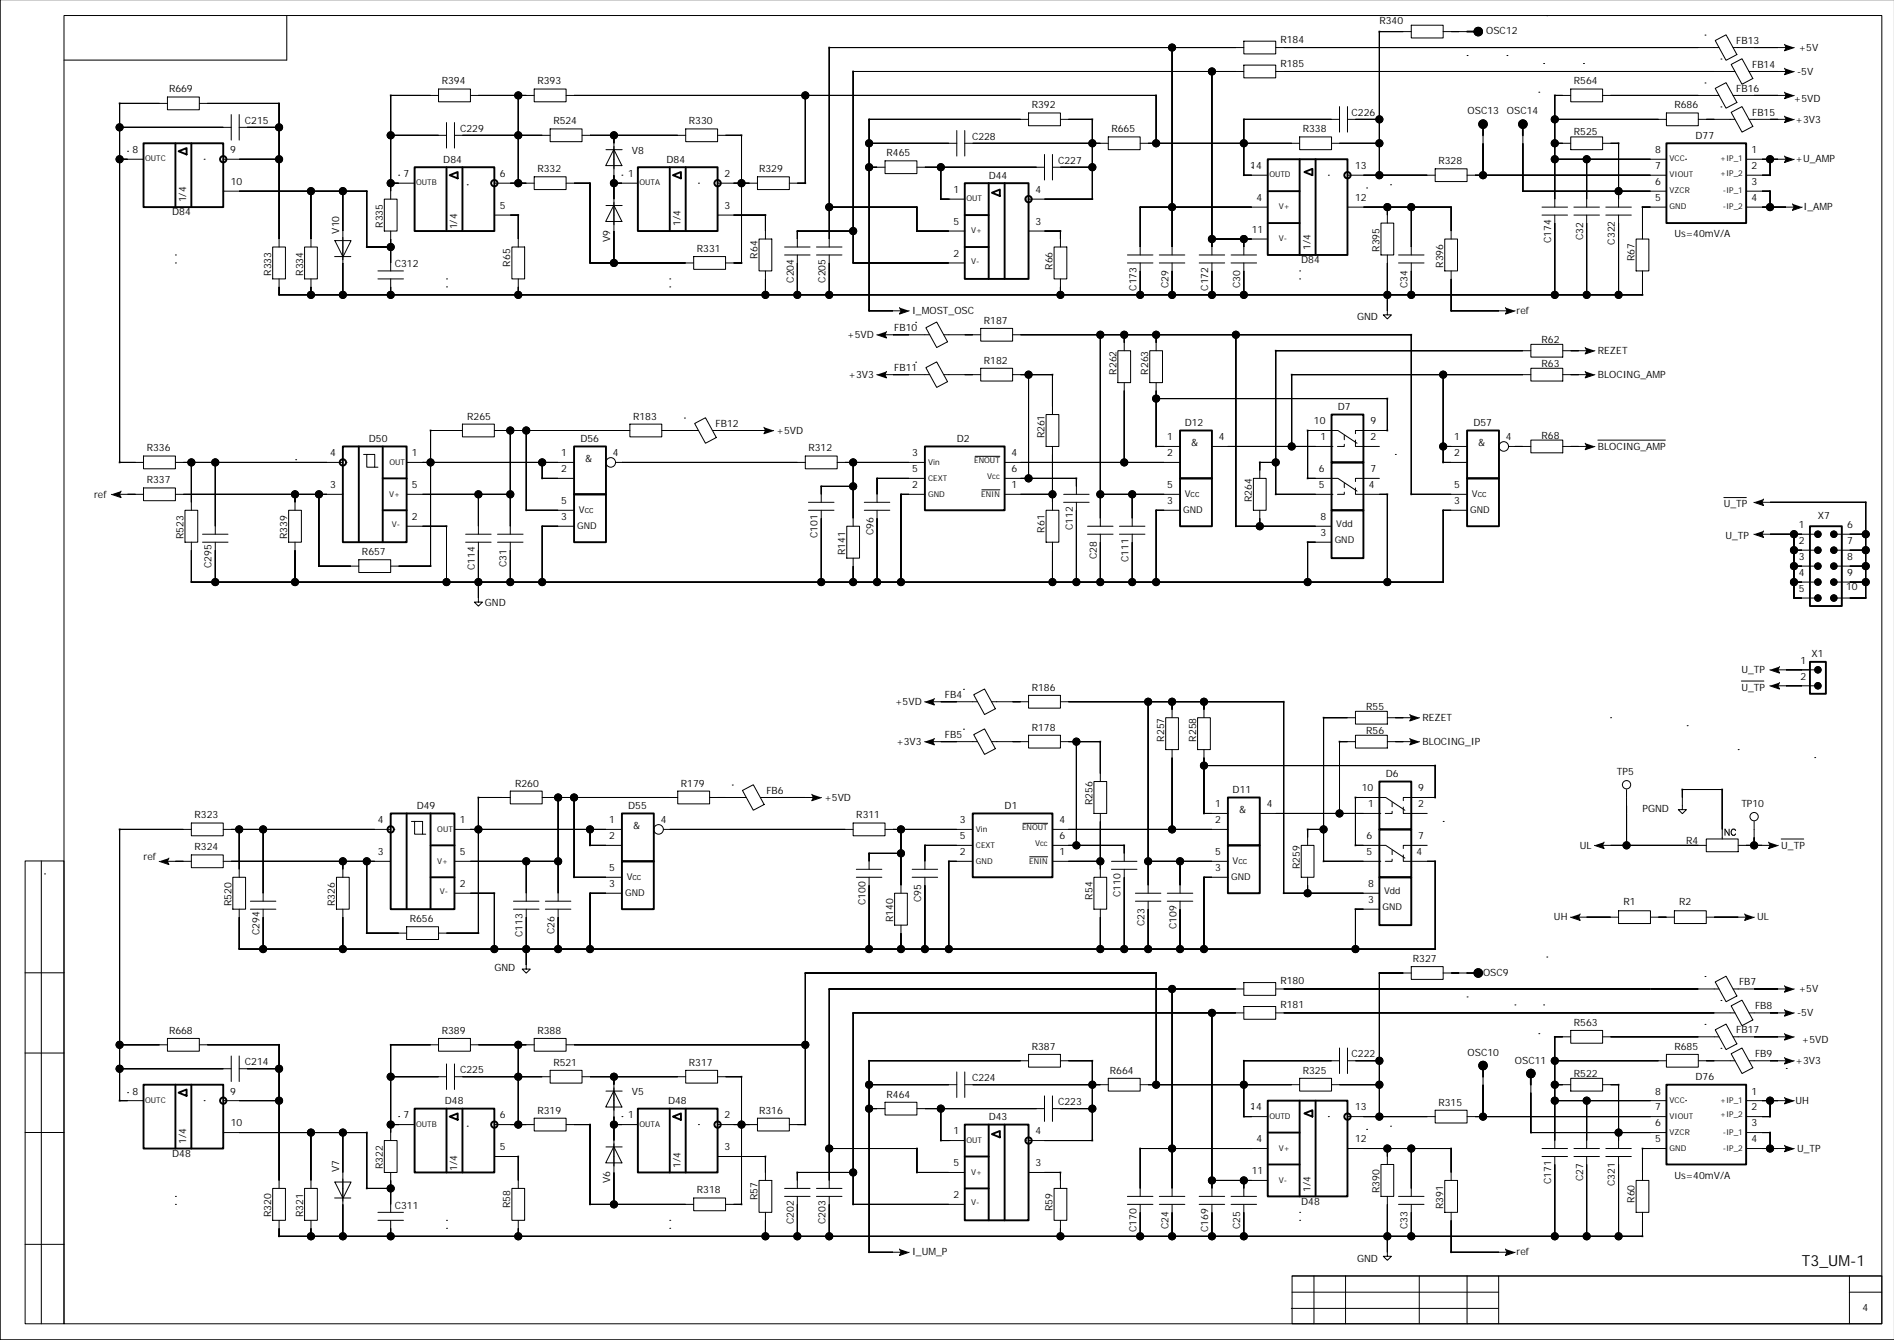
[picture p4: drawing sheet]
<svg xmlns="http://www.w3.org/2000/svg" width="594mm" height="420mm" viewBox="0 0 594 420" stroke-linecap="round" stroke-linejoin="round" font-family="sans-serif">
<defs><g id="words">
<text font-size="4.8" x="564.9" y="396.6">T3_UM-1</text>
<g font-size="3.3">
<text x="373.4" y="139.8">&amp;</text>
<text x="463.4" y="139.8">&amp;</text>
<text x="183.5" y="144.8">&amp;</text>
<text x="388.4" y="254.8">&amp;</text>
<text x="198.5" y="259.8">&amp;</text>
</g>
<g font-size="3.1">
<text x="432.4" y="7.5">R340</text>
<text x="465.9" y="10.8">OSC12</text>
<text x="401.4" y="13.5">R184</text>
<text x="544.3" y="13.8">FB13</text>
<text x="563.9" y="15.9">+5V</text>
<text x="401.4" y="21">R185</text>
<text x="549.3" y="21.3">FB14</text>
<text x="563.4" y="23.4">-5V</text>
<text x="53" y="29">R669</text>
<text x="138.5" y="26.5">R394</text>
<text x="168.5" y="26.5">R393</text>
<text x="493.4" y="26.5">R564</text>
<text x="544.3" y="28.8">FB16</text>
<text x="323.4" y="34">R392</text>
<text x="460" y="35.8">OSC13</text>
<text x="472.4" y="35.8">OSC14</text>
<text x="524.9" y="34">R686</text>
<text x="562.4" y="31.9">+5VD</text>
<text x="76.8" y="38.8">C215</text>
<text x="144.2" y="41.3">C229</text>
<text x="173.5" y="39">R524</text>
<text x="216" y="39">R330</text>
<text x="348.4" y="41.5">R665</text>
<text x="408.4" y="41.5">R338</text>
<text x="423.7" y="36.3">C226</text>
<text x="549.3" y="36.3">FB15</text>
<text x="562.9" y="38.4">+3V3</text>
<text x="41.5" y="48">8</text>
<text x="72.2" y="48">9</text>
<text x="304.7" y="43.8">C228</text>
<text x="493.4" y="42.4">R525</text>
<text x="518.9" y="48">8</text>
<text x="531.5" y="43.5">D77</text>
<text x="549.1" y="48">1</text>
<text x="139" y="51">D84</text>
<text x="168.5" y="54">R332</text>
<text x="198.1" y="48.2">V8</text>
<text x="209" y="51">D84</text>
<text x="237.9" y="54">R329</text>
<text x="277.9" y="49">R465</text>
<text x="331.7" y="51.2">C227</text>
<text x="391.9" y="53">14</text>
<text x="424.8" y="53">13</text>
<text x="450.9" y="51.5">R328</text>
<text x="518.9" y="53">7</text>
<text x="549.1" y="53">2</text>
<text x="562.9" y="50.9">+U_AMP</text>
<text x="72.3" y="58">10</text>
<text x="126.5" y="55.5">7</text>
<text x="156.6" y="55.5">6</text>
<text x="197" y="55.5">1</text>
<text x="227.1" y="55.5">2</text>
<text x="309.9" y="56">D44</text>
<text x="518.9" y="58">6</text>
<text x="549.1" y="58">3</text>
<text x="58.3" y="63.4" transform="rotate(-90 58.3 63.4)">1/4</text>
<text x="156.6" y="65.5">5</text>
<text x="227.1" y="65.5">3</text>
<text x="298.9" y="60.5">1</text>
<text x="324.6" y="60.5">4</text>
<text x="393.9" y="63">4</text>
<text x="424.8" y="63">12</text>
<text x="518.9" y="63">5</text>
<text x="549.1" y="63">4</text>
<text x="565.4" y="65.9">I_AMP</text>
<text x="54" y="67.5">D84</text>
<text x="120" y="71.4" transform="rotate(-90 120 71.4)">R335</text>
<text x="143.3" y="71.9" transform="rotate(-90 143.3 71.9)">1/4</text>
<text x="213.3" y="70.9" transform="rotate(-90 213.3 70.9)">1/4</text>
<text x="298.9" y="70.5">5</text>
<text x="324.6" y="70.5">3</text>
<text x="106.3" y="73.2" transform="rotate(-90 106.3 73.2)">V10</text>
<text x="191.3" y="75.8" transform="rotate(-90 191.3 75.8)">V9</text>
<text x="392.4" y="73">11</text>
<text x="486.2" y="76.1" transform="rotate(-90 486.2 76.1)">C174</text>
<text x="496.2" y="75.2" transform="rotate(-90 496.2 75.2)">C32</text>
<text x="506.2" y="76.6" transform="rotate(-90 506.2 76.6)">C322</text>
<text x="524.9" y="74.4">Us=40mV/A</text>
<text x="123.7" y="83.7">C312</text>
<text x="160" y="83.5" transform="rotate(-90 160 83.5)">R65</text>
<text x="218.5" y="79">R331</text>
<text x="237.4" y="81" transform="rotate(-90 237.4 81)">R64</text>
<text x="298.9" y="80.5">2</text>
<text x="407.9" y="82.5">D84</text>
<text x="410.8" y="78.4" transform="rotate(-90 410.8 78.4)">1/4</text>
<text x="432.4" y="78.9" transform="rotate(-90 432.4 78.9)">R395</text>
<text x="452.4" y="83.9" transform="rotate(-90 452.4 83.9)">R396</text>
<text x="512.4" y="81.9" transform="rotate(-90 512.4 81.9)">R67</text>
<text x="85" y="86.4" transform="rotate(-90 85 86.4)">R333</text>
<text x="95" y="86.4" transform="rotate(-90 95 86.4)">R334</text>
<text x="248.8" y="88.6" transform="rotate(-90 248.8 88.6)">C204</text>
<text x="258.8" y="88.6" transform="rotate(-90 258.8 88.6)">C205</text>
<text x="329.9" y="84.5" transform="rotate(-90 329.9 84.5)">R66</text>
<text x="356.3" y="91.1" transform="rotate(-90 356.3 91.1)">C173</text>
<text x="366.3" y="90.2" transform="rotate(-90 366.3 90.2)">C29</text>
<text x="378.8" y="91.1" transform="rotate(-90 378.8 91.1)">C172</text>
<text x="388.8" y="90.2" transform="rotate(-90 388.8 90.2)">C30</text>
<text x="441.3" y="90.2" transform="rotate(-90 441.3 90.2)">C34</text>
<text x="285.9" y="98.4">I_MOST_OSC</text>
<text x="308.4" y="101.5">R187</text>
<text x="425.4" y="100.4">GND</text>
<text x="475.4" y="98.4">ref</text>
<text x="265.6" y="105.9">+5VD</text>
<text x="280.3" y="103.7">FB10</text>
<text x="483.3" y="107.4">R62</text>
<text x="308.4" y="114">R182</text>
<text x="500.9" y="110.9">REZET</text>
<text x="266" y="118.4">+3V3</text>
<text x="280.3" y="116.2">FB11</text>
<text x="350" y="117.4" transform="rotate(-90 350 117.4)">R262</text>
<text x="360" y="117.4" transform="rotate(-90 360 117.4)">R263</text>
<text x="483.3" y="114.9">R63</text>
<text x="500.9" y="118.4">BLOCING_AMP</text>
<text x="146.5" y="131.4">R265</text>
<text x="198.5" y="131.4">R183</text>
<text x="419.4" y="128.4">D7</text>
<text x="224.3" y="133.7">FB12</text>
<text x="243.4" y="135.9">+5VD</text>
<text x="327.5" y="137.4" transform="rotate(-90 327.5 137.4)">R261</text>
<text x="365.9" y="137.9">1</text>
<text x="371.4" y="133.4">D12</text>
<text x="382.1" y="137.9">4</text>
<text x="411.9" y="132.9">10</text>
<text x="413.9" y="137.9">1</text>
<text x="429.6" y="132.9">9</text>
<text x="429.6" y="137.9">2</text>
<text x="455.9" y="137.9">1</text>
<text x="461.9" y="133.4">D57</text>
<text x="472.1" y="137.9">4</text>
<text x="483.3" y="137.4">R68</text>
<text x="46" y="141.4">R336</text>
<text x="103.5" y="142.9">4</text>
<text x="115.6" y="138.4">D50</text>
<text x="129.2" y="142.9">1</text>
<text x="176" y="142.9">1</text>
<text x="182" y="138.4">D56</text>
<text x="192.1" y="142.9">4</text>
<text x="253.4" y="141.4">R312</text>
<text x="285.9" y="142.9">3</text>
<text x="299.9" y="138.4">D2</text>
<text x="317.1" y="142.9">4</text>
<text x="365.9" y="142.9">2</text>
<text x="455.9" y="142.9">2</text>
<text x="500.9" y="140.9">BLOCING_AMP</text>
<text x="176" y="147.9">2</text>
<text x="285.9" y="147.9">5</text>
<text x="317.1" y="147.9">6</text>
<text x="413.4" y="147.9">6</text>
<text x="429.6" y="147.9">7</text>
<text x="29.5" y="155.9">ref</text>
<text x="46" y="151.4">R337</text>
<text x="103.5" y="152.9">3</text>
<text x="129.2" y="152.9">5</text>
<text x="285.9" y="152.9">2</text>
<text x="317.1" y="152.9">1</text>
<text x="365.9" y="152.9">5</text>
<text x="413.4" y="152.9">5</text>
<text x="429.1" y="152.9">4</text>
<text x="455.9" y="152.9">5</text>
<text x="176" y="157.9">5</text>
<text x="365.9" y="157.9">3</text>
<text x="392.4" y="157.4" transform="rotate(-90 392.4 157.4)">R264</text>
<text x="455.9" y="157.9">3</text>
<text x="540.4" y="158.9">U_TP</text>
<text x="129.2" y="162.9">2</text>
<text x="176" y="162.9">3</text>
<text x="273.8" y="167.7" transform="rotate(-90 273.8 167.7)">C96</text>
<text x="327.5" y="166.9" transform="rotate(-90 327.5 166.9)">R61</text>
<text x="336.3" y="166.1" transform="rotate(-90 336.3 166.1)">C112</text>
<text x="413.9" y="167.9">3</text>
<text x="413.9" y="162.9">8</text>
<text x="563.9" y="165.4">1</text>
<text x="569.9" y="162.4">X7</text>
<text x="579" y="165.4">6</text>
<text x="57.5" y="168.9" transform="rotate(-90 57.5 168.9)">R523</text>
<text x="90" y="168.9" transform="rotate(-90 90 168.9)">R339</text>
<text x="113.5" y="173.9">R657</text>
<text x="256.3" y="168.6" transform="rotate(-90 256.3 168.6)">C101</text>
<text x="265" y="173.9" transform="rotate(-90 265 173.9)">R141</text>
<text x="540.9" y="168.9">U_TP</text>
<text x="563.9" y="170.4">2</text>
<text x="579" y="170.4">7</text>
<text x="66.3" y="178.1" transform="rotate(-90 66.3 178.1)">C295</text>
<text x="148.8" y="178.6" transform="rotate(-90 148.8 178.6)">C114</text>
<text x="158.8" y="177.7" transform="rotate(-90 158.8 177.7)">C31</text>
<text x="343.8" y="175.2" transform="rotate(-90 343.8 175.2)">C28</text>
<text x="353.8" y="176.1" transform="rotate(-90 353.8 176.1)">C111</text>
<text x="563.9" y="175.4">3</text>
<text x="579" y="175.4">8</text>
<text x="563.9" y="185.4">5</text>
<text x="563.9" y="180.4">4</text>
<text x="578.7" y="184.9">10</text>
<text x="579" y="180.4">9</text>
<text x="152" y="189.9">GND</text>
<text x="564.4" y="207.9">1</text>
<text x="567.9" y="205.9">X1</text>
<text x="545.9" y="210.9">U_TP</text>
<text x="564.4" y="212.9">2</text>
<text x="280.6" y="220.9">+5VD</text>
<text x="296.2" y="218.7">FB4</text>
<text x="323.4" y="216.4">R186</text>
<text x="545.9" y="216.4">U_TP</text>
<text x="428.3" y="222.4">R55</text>
<text x="445.9" y="225.9">REZET</text>
<text x="281" y="233.4">+3V3</text>
<text x="296.2" y="231.2">FB5</text>
<text x="323.4" y="228.9">R178</text>
<text x="365" y="232.3" transform="rotate(-90 365 232.3)">R257</text>
<text x="375" y="232.3" transform="rotate(-90 375 232.3)">R258</text>
<text x="428.3" y="229.9">R56</text>
<text x="445.9" y="233.4">BLOCING_IP</text>
<text x="434.4" y="243.4">D6</text>
<text x="506.9" y="242.9">TP5</text>
<text x="161.5" y="246.4">R260</text>
<text x="213.5" y="246.4">R179</text>
<text x="240.2" y="248.7">FB6</text>
<text x="258.4" y="250.9">+5VD</text>
<text x="386.4" y="248.4">D11</text>
<text x="426.9" y="247.9">10</text>
<text x="444.6" y="247.9">9</text>
<text x="61" y="256.4">R323</text>
<text x="118.5" y="257.9">4</text>
<text x="130.6" y="253.4">D49</text>
<text x="144.1" y="257.9">1</text>
<text x="191" y="257.9">1</text>
<text x="197" y="253.4">D55</text>
<text x="207.1" y="257.9">4</text>
<text x="268.4" y="256.4">R311</text>
<text x="300.9" y="257.9">3</text>
<text x="314.9" y="253.4">D1</text>
<text x="332.1" y="257.9">4</text>
<text x="342.5" y="252.3" transform="rotate(-90 342.5 252.3)">R256</text>
<text x="380.9" y="257.9">2</text>
<text x="380.9" y="252.9">1</text>
<text x="397.1" y="252.9">4</text>
<text x="428.9" y="252.9">1</text>
<text x="444.6" y="252.9">2</text>
<text x="514.9" y="254.4">PGND</text>
<text x="545.9" y="252.9">TP10</text>
<text x="191" y="262.9">2</text>
<text x="300.9" y="262.9">5</text>
<text x="332.1" y="262.9">6</text>
<text x="428.4" y="262.9">6</text>
<text x="444.6" y="262.9">7</text>
<text x="45" y="269.4">ref</text>
<text x="61" y="266.4">R324</text>
<text x="118.5" y="267.9">3</text>
<text x="144.1" y="267.9">5</text>
<text x="300.9" y="267.9">2</text>
<text x="332.1" y="267.9">1</text>
<text x="380.9" y="267.9">5</text>
<text x="428.4" y="267.9">5</text>
<text x="444.1" y="267.9">4</text>
<text x="495.2" y="265.9">UL</text>
<text x="528.6" y="264.4">R4</text>
<text x="558.4" y="265.9">U_TP</text>
<text x="191" y="272.9">5</text>
<text x="380.9" y="272.9">3</text>
<text x="407.4" y="272.3" transform="rotate(-90 407.4 272.3)">R259</text>
<text x="144.1" y="277.9">2</text>
<text x="191" y="277.9">3</text>
<text x="342.5" y="281.8" transform="rotate(-90 342.5 281.8)">R54</text>
<text x="351.3" y="281.1" transform="rotate(-90 351.3 281.1)">C110</text>
<text x="428.9" y="277.9">8</text>
<text x="72.5" y="283.8" transform="rotate(-90 72.5 283.8)">R520</text>
<text x="105" y="283.8" transform="rotate(-90 105 283.8)">R326</text>
<text x="271.3" y="283.6" transform="rotate(-90 271.3 283.6)">C100</text>
<text x="288.8" y="282.7" transform="rotate(-90 288.8 282.7)">C95</text>
<text x="428.9" y="282.9">3</text>
<text x="508.9" y="283.4">R1</text>
<text x="526.4" y="283.4">R2</text>
<text x="81.3" y="293.1" transform="rotate(-90 81.3 293.1)">C294</text>
<text x="128.5" y="288.9">R656</text>
<text x="163.8" y="293.6" transform="rotate(-90 163.8 293.6)">C113</text>
<text x="173.8" y="292.7" transform="rotate(-90 173.8 292.7)">C26</text>
<text x="280" y="288.8" transform="rotate(-90 280 288.8)">R140</text>
<text x="358.8" y="290.2" transform="rotate(-90 358.8 290.2)">C23</text>
<text x="368.8" y="291.1" transform="rotate(-90 368.8 291.1)">C109</text>
<text x="487.1" y="288.3">UH</text>
<text x="550.9" y="288.3">UL</text>
<text x="155" y="304.3">GND</text>
<text x="442.9" y="301.4">R327</text>
<text x="464.9" y="305.7">OSC9</text>
<text x="401.4" y="308.4">R180</text>
<text x="545.2" y="308.7">FB7</text>
<text x="563.9" y="310.8">+5V</text>
<text x="401.4" y="315.9">R181</text>
<text x="550.2" y="316.2">FB8</text>
<text x="53" y="323.9">R668</text>
<text x="138.5" y="323.9">R389</text>
<text x="168.5" y="323.9">R388</text>
<text x="493.4" y="321.4">R563</text>
<text x="544.3" y="323.7">FB17</text>
<text x="563.4" y="318.3">-5V</text>
<text x="323.4" y="328.9">R387</text>
<text x="524.9" y="328.9">R685</text>
<text x="564.9" y="326.8">+5VD</text>
<text x="76.8" y="333.7">C214</text>
<text x="173.5" y="333.9">R521</text>
<text x="216" y="333.9">R317</text>
<text x="423.7" y="331.2">C222</text>
<text x="460" y="330.7">OSC10</text>
<text x="474.9" y="333.2">OSC11</text>
<text x="550.2" y="331.2">FB9</text>
<text x="562.9" y="333.3">+3V3</text>
<text x="144.2" y="336.2">C225</text>
<text x="304.7" y="338.7">C224</text>
<text x="347.9" y="336.4">R664</text>
<text x="408.4" y="336.4">R325</text>
<text x="493.4" y="337.3">R522</text>
<text x="531.5" y="338.4">D76</text>
<text x="41.5" y="342.9">8</text>
<text x="72.2" y="342.9">9</text>
<text x="139.5" y="345.9">D48</text>
<text x="198.1" y="343.2">V5</text>
<text x="209.5" y="345.9">D48</text>
<text x="277.9" y="343.9">R464</text>
<text x="331.7" y="346.2">C223</text>
<text x="391.9" y="347.9">14</text>
<text x="424.8" y="347.9">13</text>
<text x="450.9" y="346.4">R315</text>
<text x="518.9" y="342.9">8</text>
<text x="518.9" y="347.9">7</text>
<text x="549.1" y="342.9">1</text>
<text x="549.1" y="347.9">2</text>
<text x="562.9" y="345.8">UH</text>
<text x="72.3" y="352.9">10</text>
<text x="126.5" y="350.4">7</text>
<text x="156.6" y="350.4">6</text>
<text x="168.5" y="348.9">R319</text>
<text x="197" y="350.4">1</text>
<text x="227.1" y="350.4">2</text>
<text x="237.9" y="348.9">R316</text>
<text x="309.9" y="350.9">D43</text>
<text x="518.9" y="352.9">6</text>
<text x="549.1" y="352.9">3</text>
<text x="58.3" y="358.3" transform="rotate(-90 58.3 358.3)">1/4</text>
<text x="298.9" y="355.4">1</text>
<text x="324.6" y="355.4">4</text>
<text x="393.9" y="357.9">4</text>
<text x="424.8" y="357.9">12</text>
<text x="518.9" y="357.9">5</text>
<text x="549.1" y="357.9">4</text>
<text x="54" y="362.4">D48</text>
<text x="156.6" y="360.4">5</text>
<text x="213.3" y="365.8" transform="rotate(-90 213.3 365.8)">1/4</text>
<text x="227.1" y="360.4">3</text>
<text x="298.9" y="365.4">5</text>
<text x="324.6" y="365.4">3</text>
<text x="563.4" y="360.8">U_TP</text>
<text x="106.3" y="367.2" transform="rotate(-90 106.3 367.2)">V7</text>
<text x="120" y="366.3" transform="rotate(-90 120 366.3)">R322</text>
<text x="143.3" y="366.8" transform="rotate(-90 143.3 366.8)">1/4</text>
<text x="191.3" y="370.7" transform="rotate(-90 191.3 370.7)">V6</text>
<text x="392.4" y="367.9">11</text>
<text x="486.2" y="371" transform="rotate(-90 486.2 371)">C171</text>
<text x="496.2" y="370.1" transform="rotate(-90 496.2 370.1)">C27</text>
<text x="506.2" y="371.5" transform="rotate(-90 506.2 371.5)">C321</text>
<text x="524.9" y="369.3">Us=40mV/A</text>
<text x="218.5" y="373.9">R318</text>
<text x="237.4" y="375.9" transform="rotate(-90 237.4 375.9)">R57</text>
<text x="298.9" y="375.4">2</text>
<text x="407.9" y="377.4">D48</text>
<text x="410.8" y="373.3" transform="rotate(-90 410.8 373.3)">1/4</text>
<text x="432.4" y="373.8" transform="rotate(-90 432.4 373.8)">R390</text>
<text x="512.4" y="376.8" transform="rotate(-90 512.4 376.8)">R60</text>
<text x="85" y="381.3" transform="rotate(-90 85 381.3)">R320</text>
<text x="95" y="381.3" transform="rotate(-90 95 381.3)">R321</text>
<text x="123.7" y="378.7">C311</text>
<text x="160" y="378.4" transform="rotate(-90 160 378.4)">R58</text>
<text x="248.8" y="383.5" transform="rotate(-90 248.8 383.5)">C202</text>
<text x="258.8" y="383.5" transform="rotate(-90 258.8 383.5)">C203</text>
<text x="329.9" y="379.4" transform="rotate(-90 329.9 379.4)">R59</text>
<text x="452.4" y="378.8" transform="rotate(-90 452.4 378.8)">R391</text>
<text x="356.3" y="386" transform="rotate(-90 356.3 386)">C170</text>
<text x="366.3" y="385.1" transform="rotate(-90 366.3 385.1)">C24</text>
<text x="378.8" y="386" transform="rotate(-90 378.8 386)">C169</text>
<text x="388.8" y="385.1" transform="rotate(-90 388.8 385.1)">C25</text>
<text x="441.3" y="385.1" transform="rotate(-90 441.3 385.1)">C33</text>
<text x="285.9" y="393.3">I_UM_P</text>
<text x="425.4" y="395.3">GND</text>
<text x="475.4" y="393.3">ref</text>
<text x="583.9" y="410.8">4</text>
</g>
<g font-size="2.9">
<text x="371.4" y="155.7">Vcc</text>
<text x="461.4" y="155.7">Vcc</text>
<text x="181.5" y="160.7">Vcc</text>
<text x="370.9" y="160.7">GND</text>
<text x="460.9" y="160.7">GND</text>
<text x="181" y="165.7">GND</text>
<text x="418.9" y="165.2">Vdd</text>
<text x="418.4" y="170.2">GND</text>
<text x="196.5" y="275.6">Vcc</text>
<text x="385.9" y="275.6">GND</text>
<text x="386.4" y="270.6">Vcc</text>
<text x="196" y="280.6">GND</text>
<text x="433.9" y="280.1">Vdd</text>
<text x="433.4" y="285.1">GND</text>
</g>
<text font-size="2.8" x="540.4" y="261.1">NC</text>
<g font-size="2.5">
<text x="45.5" y="50.6">OUTC</text>
<text x="523.4" y="50.6">VCC</text>
<text x="539.2" y="50.6">+IP_1</text>
<text x="130.5" y="58.1">OUTB</text>
<text x="200.5" y="58.1">OUTA</text>
<text x="397.9" y="55.6">OUTD</text>
<text x="523.4" y="55.6">VIOUT</text>
<text x="539.2" y="55.1">+IP_2</text>
<text x="302.9" y="63.1">OUT</text>
<text x="400.9" y="65.6">V+</text>
<text x="523.4" y="60.6">VZCR</text>
<text x="523.4" y="65.6">GND</text>
<text x="540.1" y="60.6">-IP_1</text>
<text x="540.1" y="65.6">-IP_2</text>
<text x="304.4" y="73.1">V+</text>
<text x="400.9" y="75.6">V-</text>
<text x="304.4" y="82.6">V-</text>
<text x="122.1" y="145.6">OUT</text>
<text x="290.9" y="145.6">Vin</text>
<text x="305.4" y="145.1">ENOUT</text>
<text x="122" y="155.6">V+</text>
<text x="290.9" y="155.6">GND</text>
<text x="290.9" y="150.6">CEXT</text>
<text x="307.6" y="155.6">ENIN</text>
<text x="309.5" y="150.1">Vcc</text>
<text x="122.9" y="165.1">V-</text>
<text x="137.1" y="260.5">OUT</text>
<text x="305.9" y="260.5">Vin</text>
<text x="320.4" y="260">ENOUT</text>
<text x="305.9" y="265.5">CEXT</text>
<text x="324.5" y="265">Vcc</text>
<text x="137" y="270.5">V+</text>
<text x="305.9" y="270.5">GND</text>
<text x="322.6" y="270.5">ENIN</text>
<text x="137.9" y="280">V-</text>
<text x="45.5" y="345.5">OUTC</text>
<text x="523.4" y="345.5">VCC</text>
<text x="539.2" y="345.5">+IP_1</text>
<text x="130.5" y="353">OUTB</text>
<text x="200.5" y="353">OUTA</text>
<text x="397.9" y="350.5">OUTD</text>
<text x="523.4" y="350.5">VIOUT</text>
<text x="539.2" y="350">+IP_2</text>
<text x="302.9" y="358">OUT</text>
<text x="523.4" y="355.5">VZCR</text>
<text x="540.1" y="355.5">-IP_1</text>
<text x="400.9" y="360.5">V+</text>
<text x="523.4" y="360.5">GND</text>
<text x="540.1" y="360.5">-IP_2</text>
<text x="304.4" y="368">V+</text>
<text x="400.9" y="370.5">V-</text>
<text x="304.4" y="377.5">V-</text>
</g>
</g></defs>
<g fill="none" stroke="#000" stroke-width=".31">
<path d="M0 -.1v419.9h593.8M20.1 4.9h569.8v409.8h-569.8zM89.9 4.9v13.9h-69.8M367.4 14.9v65M389.9 12.9h10v4h-10zM389.9 14.9h-130v62.5M399.9 14.9h139M442.4 7.9h10v4h-10zM442.4 9.9h-10v45M452.4 9.9h7.5M459.9 17.4h.1M472.4 17.4h.1"/>
<path d="M483.9 19.9h.1M484.9 4.9h.1M496.4 19.9h.1M534.5 11h.1M537.7 12.7l3.4-1.8 3.4 6.2-3.4 1.8zM539.5 18.5h.1M543.3 14.9h16.6M557.4 14.9h.1M37.5 39.9h35M52.5 30.4h10v4h-10zM52.5 32.4h-15v112.5h7.5M62.5 32.4h25v45"/>
<path d="M72.5 35.9v8M75 35.9v8M75 39.9h12.5M137.5 27.9h10v4h-10zM137.5 29.9h-15v32.5M140 38.4v8M142.5 38.4v8M147.5 29.9h20M162.5 29.9v27.5M167.5 27.9h10v4h-10zM177.5 29.9h184.9v15M252.4 29.9v27.5h-5"/>
<path d="M322.4 35.4h10v4h-10zM322.4 37.4h-50v60h10.1M332.4 37.4h10v25h-20M379.9 22.4v57.5M389.9 20.4h10v4h-10zM389.9 22.4h-122.5v60h35M399.9 22.4h144M419.9 37.4h-30v17.5h7.5M419.9 33.4v8M422.4 33.4v8M422.4 37.4h10M482.4 28.9h.1"/>
<path d="M487.4 37.4h35M492.4 27.9h10v4h-10zM492.4 29.9h-5v35M502.4 29.9h36.5M522.4 35.4h10v4h-10zM532.4 37.4h11.5M534.5 26h.1M537.7 27.7l3.4-1.8 3.4 6.2-3.4 1.8zM539.5 33.5h.1M542.7 20.2l3.4-1.8 3.4 6.2-3.4 1.8zM542.7 35.2l3.4-1.8 3.4 6.2-3.4 1.8zM543.3 29.9h16.6"/>
<path d="M548.3 37.4h11.6M548.3 22.4h11.6M557.4 22.4h.1M557.4 37.4h.1M557.4 29.9h.1M37.5 49.9h7.5M40 47.4h.1M64 49.9h.1M70 59.9h45v17.5h7.5M70 49.9h17.5M97.5 59.9v17.5M107.5 59.9v32.5"/>
<path d="M122.5 42.4h17.5M122.5 57.4h7.5M125 54.9h.1M142.5 42.4h30M146.5 57.9h.1M155 57.4h12.5M167.5 55.4h10v4h-10zM172.5 40.4h10v4h-10zM177.5 57.4h7.5v25h32.5M182.5 42.4h32.5M190 46.9h5M192.4 46.8l2.6 5.1h-5.1z"/>
<path d="M192.5 42.4v40M192.5 57.4h7.5M195 54.9h.1M215 40.4h9.9v4h-9.9zM219 57.4h.1M224.9 42.4h7.5v40h-5M224.9 57.4h12.5M237.4 55.4h10v4h-10zM272.4 52.4h5M272.4 44.9h27.5M277.4 50.4h10v4h-10zM287.4 52.4h40"/>
<path d="M294.9 52.4v10h7.5M299.9 40.9v8M302.4 40.9v8M302.4 44.9h45M327.4 48.4v8M329.9 48.4v8M329.9 52.4h12.5M347.4 42.9h10v4h-10zM357.4 44.9h50M392.4 52.4h.1M407.4 42.9h10v4h-10zM416.4 54.9h.1"/>
<path d="M417.4 44.9h15M422.4 54.9h27.5M428.4 58.9h.1M435.9 57.9h.1M449.9 52.9h10v4h-10zM459.9 54.9h62.5M464.9 42.4v12.5M477.4 42.4v17.5h45M487.4 44.9h5M487.4 49.9h35M492.4 42.9h10v4h-10zM497.4 49.9v15"/>
<path d="M502.4 44.9h5v20M528.4 49.9h.1M547.4 59.9h7.5v5M547.4 49.9h12.5M554.9 49.9v5h-7.5M557.4 49.9h.1M55 79.9h.1M85.5 77.4h4v10h-4zM95.5 77.4h4v10h-4zM105 75.4h5.1l-2.6 5.1zM120.5 62.4h4v10h-4zM122.5 72.4v12.5"/>
<path d="M155 67.4h7.5v10M160.5 77.4h4v10h-4zM190 64.4h5M192.4 64.3l2.6 5.1h-5.1zM224.9 67.4h15v7.5M237.9 74.9h4v10h-4zM245.9 79.9h8M245.9 77.4h8M249.9 79.9v12.5M255.9 79.9h8M255.9 77.4h8M259.9 79.9v12.5"/>
<path d="M259.9 64.9h27.5v7.5h15M267.4 72.4h-17.5v5M297.4 62.4h.1M321.4 62.4h.1M322.4 72.4h10v5M330.4 77.4h4v10h-4zM353.4 79.9h8M363.4 79.9h8M375.9 79.9h8M379.9 74.9h17.5M385.9 79.9h8M389.9 74.9v5"/>
<path d="M397.4 64.9h-40v15M422.4 64.9h32.5v10M432.9 69.9h4v10h-4zM434.9 79.9v18.7h-1.3l1.3 1.3 1.3-1.3h-1.3M434.9 64.9v5M438.4 79.9h8M442.4 64.9v15M452.9 74.9h4v10h-4zM483.4 67.4h8M483.4 64.9h8M487.4 67.4v25M493.4 67.4h8"/>
<path d="M493.4 64.9h8M497.4 67.4v25M503.4 67.4h8M503.4 64.9h8M507.4 67.4v25M512.9 74.9h4v10h-4zM522.4 64.9h-7.5v10M547.4 64.9h15M559.9 64.9h.1M55 82.4h.1M97.5 87.4v5M104.9 80.4h5.1"/>
<path d="M118.5 87.4h8M118.5 84.9h8M122.5 87.4v5M140 87.4h.1M140 89.9h.1M162.5 87.4v5M210 87.4h.1M210 89.9h.1M217.5 80.4h9.9v4h-9.9zM239.9 84.9v7.5M279.9 97.4h.1M332.4 87.4v5"/>
<path d="M353.4 82.4h8M357.4 82.4v10M363.4 82.4h8M367.4 82.4v10M375.9 82.4h8M379.9 82.4v10M385.9 82.4h8M389.9 82.4v10M407.4 84.9h.1M407.4 87.4h.1M434.9 97.4h.1M438.4 82.4h8"/>
<path d="M442.4 82.4v10M454.9 84.9v12.5h17.5M469.9 97.4h.1M514.9 84.9v7.5h-427.4v-5M277.4 104.9h14M277.4 117.4h14M279.9 104.9h.1M279.9 117.4h.1M287 101h.1M287 113.5h.1M290.2 102.7l3.4-1.8 3.4 6.2-3.4 1.8zM290.2 115.2l3.4-1.8 3.4 6.2-3.4 1.8z"/>
<path d="M295.8 104.9h11.6M295.8 117.4h11.6M307.4 115.4h10v4h-10zM307.4 102.9h10v4h-10zM317.4 117.4h12.5v12.5M317.4 104.9h125v50h17.5M322.4 117.4v32.5M344.9 104.9v60M350.4 109.9h4v10h-4zM352.4 104.9v5M352.4 119.9v25M360.4 109.9h4v10h-4z"/>
<path d="M362.4 104.9v5M362.4 119.9v20h7.5M387.4 104.9v60h30M452.4 117.4v27.5h7.5M479.9 107.9h10v4h-10zM479.9 115.4h10v4h-10zM479.9 109.9h-80v45h17.5M479.9 117.4h-75v22.5M489.9 117.4h7.5M489.9 109.9h7.5M494.9 109.9h.1M494.9 117.4h.1"/>
<path d="M145 132.9h10v4h-10zM145 134.9h-10v42.5h-12.5M155 134.9h42.5M160 134.9v32.5M165 134.9v25h15M197.5 132.9h10v4h-10zM207.5 134.9h11.5M214.6 131h.1M217.8 132.7l3.3-1.8 3.4 6.2-3.4 1.8zM223.3 134.9h16.7M237.4 134.9h.1M327.9 129.9h4v10h-4z"/>
<path d="M329.9 139.9v20M362.4 124.9h72.5v10h-10v1M379.9 139.9h37.5M424.9 137.9v2h7.5M425.4 138.9l-6-4h-9.5v15h9.5l6 4M452.4 139.9h7.5M472.9 139.9h7M479.9 137.9h10v4h-10zM489.9 139.9h7.5M494.9 139.9h.1M500.9 137.9h21.2M37.5 154.9h7.5"/>
<path d="M40 154.9h.1M45 142.9h10v4h-10zM45 152.9h10v4h-10zM55 144.9h52.5M55 154.9h52.5M58 159.9h4v10h-4zM60 144.9v15M67.5 144.9v22.5M90.5 159.9h4v10h-4zM92.5 154.9v5M92.7 144h.1M100 154.9v22.5h12.5"/>
<path d="M108.5 144.9h.1M114 142.4h1M115 142.4h2.5v4h-2.5zM117.5 146.4h1M127.5 144.9h52.5M127.5 154.9h32.5M132.5 144.9h.1M150 154.9v12.5M170 144.9v5h10M193 144.9h59.4M252.4 142.9h10v4h-10zM253.4 159.9h8"/>
<path d="M253.4 157.4h8M257.4 159.9v22.5M262.4 144.9h27.5M267.4 144.9v20M267.4 152.4h-10v5M270.9 159.9h8M270.9 157.4h8M274.9 159.9v22.5M289.9 154.9h-7.5v27.5M289.9 149.9h-15v7.5M305.7 143h7.7M307.8 153.5h5.6"/>
<path d="M314.9 149.9h22.5v5M314.9 144.9h55M314.9 154.9h15M327.9 159.9h4v10h-4zM333.4 154.9h8M333.4 157.4h8M337.4 157.4v25M344.9 154.9h25M354.9 154.9v10M369.9 159.9h-7.5v22.5M392.9 149.9h4v10h-4zM394.9 159.9v5"/>
<path d="M399.9 144.9h-5v5M424.9 152.9v2h10v27.5M432.4 149.9h-7.5v1M437.4 142.4h.1M459.9 159.9h-7.5v22.5h-392.4v-12.5M540.4 155.9h7M552.3 157.4h32.6v30h-10M554.9 157.4h.1M63.5 169.9h8M63.5 167.4h8M67.5 169.9v12.5M92.5 169.9v12.5"/>
<path d="M112.5 175.4h10v4h-10zM127.5 164.9h12.5v17.5M146 169.9h8M146 167.4h8M150 169.9v18.7h-1.3l1.3 1.3 1.2-1.3h-1.2M156 169.9h8M156 167.4h8M160 169.9v12.5M180 164.9h-10v17.5M265.4 164.9h4v10h-4zM267.4 174.9v7.5M329.9 169.9v12.5"/>
<path d="M340.9 164.9h8M340.9 167.4h8M344.9 167.4v15M350.9 164.9h8M350.9 167.4h8M354.9 167.4v15M417.4 169.9h-7.5v12.5M552.3 167.4h17.6M554.9 167.4h.1M562.4 177.4h7.5M562.4 167.4v20h7.5M562.4 172.4h7.5"/>
<path d="M574.9 167.4h10M574.9 177.4h10M574.9 172.4h10M150 187.4h.1M562.4 182.4h7.5M574.9 182.4h10M292.4 219.9h14M294.9 219.9h.1M302 216h.1M305.2 217.7l3.4-1.8 3.4 6.2-3.4 1.8zM310.8 219.9h11.6M322.4 217.9h10v4h-10z"/>
<path d="M332.4 219.9h70v59.9h30M359.9 219.9v59.9M367.4 219.9v4.9M377.4 219.9v4.9M545.9 213.4h7M557.3 209.9h12.6M557.3 214.9h12.6M559.9 209.9h.1M559.9 214.9h.1M562.4 209.9h.1M292.4 232.3h14M294.9 232.3h.1"/>
<path d="M302 228.4h.1M305.2 230.1l3.4-1.8 3.4 6.2-3.4 1.8zM310.8 232.3h11.6M322.4 230.3h10v4h-10zM332.4 232.3h12.5v12.5M337.4 232.3v32.5M365.4 224.8h4v10h-4zM367.4 234.8v25M375.4 224.8h4v10h-4zM377.4 239.8h72.5v10h-10v1M377.4 234.8v20h7.5M424.9 222.9h10v3.9h-10z"/>
<path d="M424.9 230.3h10v4h-10zM424.9 224.8h-10v45h17.5M424.9 232.3h-5v22.5M434.9 232.3h7.5M434.9 224.8h7.5M439.9 224.8h.1M439.9 232.3h.1M504.9 224.8h.1M528.9 227.3h.1M544.9 234.8h.1M568.9 237.3h.1M60 257.8h10v4h-10z"/>
<path d="M60 259.8h-22.5v85h7.5M70 259.8h52.5M75 259.8v15M82.5 259.8v22.5M123.5 259.8h.1M129 257.3h1M130 257.3h2.5v4h-2.5zM142.5 259.8h52.5M147.5 259.8h.1M160 247.8h10v4h-10zM160 249.8h-10v42.5h-12.5M170 249.8h42.5"/>
<path d="M175 249.8v32.5M180 249.8v25h15M185 259.8v5h10M208 259.8h59.4M212.5 247.8h9.9v4h-9.9zM222.4 249.8h11.5M229.5 245.9h.1M232.7 247.6l3.4-1.8 3.4 6.2-3.4 1.8zM238.3 249.8h16.7M252.4 249.8h.1M267.4 257.8h10v4h-10zM277.4 259.8h27.5"/>
<path d="M282.4 259.8v20M320.7 257.9h7.7M329.9 259.8h55M342.9 244.8h4v10h-4zM344.9 254.8v20M394.9 254.8h37.5M414.9 259.8h-5v5M439.9 252.8v2h7.5M440.4 253.8l-6-4h-9.5v15h9.5l6 4M452.4 257.3h.1M509.9 247.3v17.5M527.4 249.8h.1"/>
<path d="M527.4 253.7h1.2l-1.2 1.2-1.3-1.2h1.3v-6.4h12.5v15.5M549.9 257.3v7.5M7.9 269.7h12.2v145h-12.2zM13 269.7v145M14 273.8h.1M52.4 269.8h7.6M55 269.8h.1M60 267.8h10v4h-10zM70 269.8h52.5M73 274.8h4v10h-4zM105.5 274.8h4v10h-4zM107.5 269.8v5"/>
<path d="M115 269.8v22.5h12.5M132.5 261.3h1M142.5 269.8h32.5M142.5 279.8h12.5v17.5M165 269.8v12.5M195 279.8h-10v17.5M268.4 274.8h8M268.4 272.3h8M272.4 274.8v22.5M280.4 279.8h4v10h-4zM282.4 267.3h-10v5M285.9 274.8h8"/>
<path d="M285.9 272.3h8M289.9 274.8v22.5M304.9 269.8h-7.5v27.5M304.9 264.8h-15v7.5M322.8 268.4h5.6M329.9 269.8h15M329.9 264.8h22.5v5M342.9 274.8h4v10h-4zM348.4 269.8h8M348.4 272.3h8M352.4 272.3v25M355.9 279.8h8"/>
<path d="M359.9 269.8h25M365.9 279.8h8M369.9 269.8v10M384.9 274.8h-7.5v22.5M407.9 264.8h4v10h-4zM409.9 274.8v5M439.9 267.8v2h10v27.5h-374.9v-12.5M447.4 264.8h-7.5v1M502.3 264.8h32.6M504.9 264.8h.1M534.9 262.8h10v4h-10zM544.9 264.8h10"/>
<path d="M552.4 264.8h.1M558.4 262.9h7M78.5 284.8h8M78.5 282.3h8M82.5 284.8v12.5M107.5 284.8v12.5M127.5 290.3h10v4h-10zM161 284.8h8M161 282.3h8M165 284.8v18.8h-1.3l1.3 1.3 1.2-1.3h-1.2M171 284.8h8M171 282.3h8"/>
<path d="M175 284.8v12.5M282.4 289.8v7.5M344.9 284.8v12.5M355.9 282.3h8M359.9 282.3v15M365.9 282.3h8M369.9 282.3v15M432.4 284.8h-7.5v12.5M484.9 299.8h.1M494.8 287.3h12.6M497.4 287.3h.1M507.4 285.3h10v4h-10z"/>
<path d="M517.4 287.3h7.5M524.9 285.3h10v4h-10zM534.9 287.3h12.5M544.9 287.3h.1M7.9 304.8h12.2M165 302.3h.1M367.4 309.8v65M379.9 317.3v57.5M389.9 307.8h10v4h-10zM389.9 315.3h10v4h-10zM389.9 317.3h-122.5v60h35M389.9 309.8h-130v62.5"/>
<path d="M399.9 309.8h139M399.9 317.3h144M442.4 302.8h10v4h-10zM442.4 304.8h-10v45M452.4 304.8h7.5M459.9 312.3h.1M474.9 314.8h.1M483.9 314.8h.1M498.9 317.3h.1M534.5 305.9h.1M537.7 307.6l3.4-1.8 3.4 6.2-3.4 1.8zM539.5 313.4h.1"/>
<path d="M542.7 315.1l3.4-1.8 3.4 6.2-3.4 1.8zM543.3 309.8h16.6M548.3 317.3h11.6M557.4 309.8h.1M557.4 317.3h.1M7.9 329.9h12.2M37.5 334.8h35M37.5 327.3h15M52.5 325.3h10v4h-10zM62.5 327.3h25v45M72.5 330.8v8M75 334.8h12.5"/>
<path d="M75 330.8v8M122.5 337.3h17.5M137.5 325.3h10v4h-10zM137.5 327.3h-15v30M140 333.3v8M142.5 337.3h30M142.5 333.3v8M147.5 327.3h20M162.5 327.3v25M167.5 325.3h10v4h-10zM172.5 335.3h10v4h-10zM177.5 327.3h74.9"/>
<path d="M182.5 337.3h32.5M192.5 337.3v40M215 335.3h9.9v4h-9.9zM224.9 337.3h7.5v40h-5M272.4 339.8h27.5M299.9 335.8v8M302.4 339.8h45M302.4 335.8v8M322.4 330.3h10v4h-10zM322.4 332.3h-50v60h10.1M332.4 332.3h10v25h-20M347.4 337.8h10v4h-10z"/>
<path d="M357.4 339.8h50M362.4 339.8v-35h-110v47.5h-5M407.4 337.8h10v4h-10zM417.4 339.8h15M419.9 332.3h-30v17.5h7.5M419.9 328.3v8M422.4 332.3h10M422.4 328.3v8M464.9 337.3v12.5M479.9 339.8v15h42.5M482.4 323.8h.1M487.4 332.3h35"/>
<path d="M487.4 339.8h5M492.4 337.8h10v4h-10zM492.4 322.8h10v4h-10zM492.4 324.8h-5v35M502.4 339.8h5v20M502.4 324.8h36.5M522.4 330.3h10v4h-10zM532.4 332.3h11.5M534.5 320.9h.1M537.7 322.6l3.4-1.8 3.4 6.2-3.4 1.8zM539.5 328.4h.1M542.7 330.1l3.4-1.8 3.4 6.2-3.4 1.8z"/>
<path d="M543.3 324.8h16.6M548.3 332.3h11.6M557.4 332.3h.1M557.4 324.8h.1M559.9 334.7h.1M7.9 354.8h12.2M40 342.3h.1M64 344.8h.1M70 344.8h17.5M70 354.8h45v17.5h7.5M97.5 354.8v17.5M107.5 354.8v32.5"/>
<path d="M120.5 357.3h4v10h-4zM122.5 352.3h7.5M125 349.8h.1M146.5 352.8h.1M155 352.3h12.5M167.5 350.3h10v4h-10zM177.5 352.3h7.5v25h32.5M190 341.8h5M190 359.3h5M192.4 341.7l2.6 5.1h-5.1zM192.4 359.2l2.6 5.1h-5.1zM192.5 352.3h7.5"/>
<path d="M195 349.8h.1M219 352.3h.1M224.9 352.3h12.5M237.4 350.3h10v4h-10zM259.9 359.8h27.5v7.5h15M272.4 347.3h5M277.4 345.3h10v4h-10zM287.4 347.3h40M294.9 347.3v10h7.5M297.4 357.3h.1M321.4 357.3h.1M327.4 343.3v8"/>
<path d="M329.9 347.3h12.5M329.9 343.3v8M392.4 347.3h.1M397.4 359.8h-40v15M416.4 349.8h.1M422.4 349.8h27.5M422.4 359.8h32.5v10M428.4 353.8h.1M434.9 359.8v5M435.9 352.8h.1M442.4 359.8v15M449.9 347.8h10v4h-10z"/>
<path d="M459.9 349.8h62.5M483.4 359.8h8M487.4 344.8h35M493.4 359.8h8M497.4 344.8v15M503.4 359.8h8M522.4 359.8h-7.5v10M528.4 344.8h.1M547.4 344.8h12.5M547.4 359.8h12.5M547.4 354.8h7.5v5M554.9 344.8v5h-7.5"/>
<path d="M557.4 344.8h.1M557.4 359.8h.1M55 374.8h.1M55 377.3h.1M85.5 372.3h4v10h-4zM95.5 372.3h4v10h-4zM104.9 375.3h5.1M105 370.3h5.1l-2.6 5.1zM118.5 379.8h8M122.5 367.3v12.5M155 362.3h7.5v10M160.5 372.3h4v10h-4z"/>
<path d="M217.5 375.3h9.9v4h-9.9zM224.9 362.3h15v7.5M237.9 369.8h4v10h-4zM239.9 379.8v7.5M245.9 374.8h8M245.9 372.3h8M249.9 374.8v12.5M255.9 374.8h8M255.9 372.3h8M259.9 374.8v12.5M267.4 367.3h-17.5v5M322.4 367.3h10v5"/>
<path d="M330.4 372.3h4v10h-4zM353.4 377.3h8M353.4 374.8h8M357.4 377.3v10M363.4 377.3h8M363.4 374.8h8M367.4 377.3v10M375.9 377.3h8M375.9 374.8h8M379.9 377.3v10M379.9 369.8h17.5M385.9 377.3h8"/>
<path d="M385.9 374.8h8M389.9 369.8v5M389.9 377.3v10M407.4 379.8h.1M432.9 364.8h4v10h-4zM434.9 374.8v18.8h-1.3l1.3 1.3 1.3-1.3h-1.3M438.4 377.3h8M438.4 374.8h8M442.4 377.3v10M452.9 369.8h4v10h-4zM454.9 379.8v12.5h17.5M483.4 362.3h8"/>
<path d="M487.4 362.3v25M493.4 362.3h8M497.4 362.3v25M503.4 362.3h8M507.4 362.3v25M512.9 369.8h4v10h-4zM514.9 379.8v7.5h-427.4v-5M7.9 389.8h12.2M97.5 382.3v5M118.5 382.3h8M122.5 382.3v5M140 382.3h.1"/>
<path d="M140 384.8h.1M162.5 382.3v5M210 382.3h.1M210 384.8h.1M279.9 392.3h.1M332.4 382.3v5M405 399.7h184.9v15h-184.9zM405 399.7h184.9M407.4 382.3h.1M411.9 399.7v15M421.8 399.7v15M434.9 392.3h.1"/>
<path d="M444.9 399.7v15M459.9 399.7v15M469.8 399.7v15M469.9 392.3h.1M579.8 399.7v15M404.8 409.9h64.7M405 404.8h64.8M579.8 404.8h10.1"/>
<circle cx="367.4" cy="14.9" r="1.11"/>
<circle cx="463.4" cy="9.9" r="1.34"/>
<circle cx="37.5" cy="39.9" r="1.11"/>
<circle cx="87.5" cy="39.9" r="1.11"/>
<circle cx="162.5" cy="29.9" r="1.11"/>
<circle cx="252.4" cy="29.9" r="1.11"/>
<circle cx="379.9" cy="22.4" r="1.11"/>
<circle cx="432.4" cy="37.4" r="1.11"/>
<circle cx="464.9" cy="38.9" r="1.34"/>
<circle cx="477.4" cy="38.9" r="1.34"/>
<circle cx="487.4" cy="37.4" r="1.11"/>
<circle cx="37.5" cy="49.9" r="1.11"/>
<circle cx="87.5" cy="49.9" r="1.11"/>
<circle cx="97.5" cy="59.9" r="1.11"/>
<circle cx="107.5" cy="59.9" r="1.11"/>
<circle cx="122.5" cy="42.4" r="1.11"/>
<circle cx="122.5" cy="57.4" r="1.11"/>
<circle cx="162.5" cy="42.4" r="1.11"/>
<circle cx="162.5" cy="57.4" r="1.11"/>
<circle cx="192.5" cy="42.4" r="1.11"/>
<circle cx="192.5" cy="57.4" r="1.11"/>
<circle cx="232.4" cy="57.4" r="1.11"/>
<circle cx="272.4" cy="52.4" r="1.11"/>
<circle cx="272.4" cy="44.9" r="1.11"/>
<circle cx="294.9" cy="52.4" r="1.11"/>
<circle cx="342.4" cy="52.4" r="1.11"/>
<circle cx="342.4" cy="44.9" r="1.11"/>
<circle cx="362.4" cy="44.9" r="1.11"/>
<circle cx="389.9" cy="44.9" r="1.11"/>
<circle cx="432.4" cy="44.9" r="1.11"/>
<circle cx="432.4" cy="54.9" r="1.11"/>
<circle cx="464.9" cy="54.9" r="1.11"/>
<circle cx="487.4" cy="44.9" r="1.11"/>
<circle cx="487.4" cy="49.9" r="1.11"/>
<circle cx="497.4" cy="49.9" r="1.11"/>
<circle cx="507.4" cy="59.9" r="1.11"/>
<circle cx="554.9" cy="49.9" r="1.11"/>
<circle cx="122.5" cy="77.4" r="1.11"/>
<circle cx="259.9" cy="64.9" r="1.11"/>
<circle cx="267.4" cy="72.4" r="1.11"/>
<circle cx="367.4" cy="64.9" r="1.11"/>
<circle cx="379.9" cy="74.9" r="1.11"/>
<circle cx="389.9" cy="74.9" r="1.11"/>
<circle cx="434.9" cy="64.9" r="1.11"/>
<circle cx="442.4" cy="64.9" r="1.11"/>
<circle cx="554.9" cy="64.9" r="1.11"/>
<circle cx="97.5" cy="92.4" r="1.11"/>
<circle cx="107.5" cy="92.4" r="1.11"/>
<circle cx="122.5" cy="92.4" r="1.11"/>
<circle cx="162.5" cy="92.4" r="1.11"/>
<circle cx="192.5" cy="82.4" r="1.11"/>
<circle cx="239.9" cy="92.4" r="1.11"/>
<circle cx="249.9" cy="92.4" r="1.11"/>
<circle cx="259.9" cy="92.4" r="1.11"/>
<circle cx="332.4" cy="92.4" r="1.11"/>
<circle cx="357.4" cy="92.4" r="1.11"/>
<circle cx="367.4" cy="92.4" r="1.11"/>
<circle cx="379.9" cy="92.4" r="1.11"/>
<circle cx="389.9" cy="92.4" r="1.11"/>
<circle cx="434.9" cy="92.4" r="1.11"/>
<circle cx="442.4" cy="92.4" r="1.11"/>
<circle cx="487.4" cy="92.4" r="1.11"/>
<circle cx="497.4" cy="92.4" r="1.11"/>
<circle cx="507.4" cy="92.4" r="1.11"/>
<circle cx="322.4" cy="117.4" r="1.11"/>
<circle cx="344.9" cy="104.9" r="1.11"/>
<circle cx="352.4" cy="104.9" r="1.11"/>
<circle cx="362.4" cy="104.9" r="1.11"/>
<circle cx="387.4" cy="104.9" r="1.11"/>
<circle cx="452.4" cy="117.4" r="1.11"/>
<circle cx="160" cy="134.9" r="1.11"/>
<circle cx="165" cy="134.9" r="1.11"/>
<circle cx="362.4" cy="124.9" r="1.11"/>
<circle cx="404.9" cy="139.9" r="1.11"/>
<circle cx="452.4" cy="139.9" r="1.11"/>
<circle cx="471.4" cy="139.9" r="1.5"/>
<circle cx="60" cy="144.9" r="1.11"/>
<circle cx="67.5" cy="144.9" r="1.11"/>
<circle cx="92.5" cy="154.9" r="1.11"/>
<circle cx="100" cy="154.9" r="1.11"/>
<circle cx="135" cy="144.9" r="1.11"/>
<circle cx="150" cy="154.9" r="1.11"/>
<circle cx="160" cy="154.9" r="1.11"/>
<circle cx="170" cy="144.9" r="1.11"/>
<circle cx="191.5" cy="144.9" r="1.5"/>
<circle cx="267.4" cy="152.4" r="1.11"/>
<circle cx="267.4" cy="144.9" r="1.11"/>
<circle cx="322.4" cy="149.9" r="1.11"/>
<circle cx="329.9" cy="154.9" r="1.11"/>
<circle cx="344.9" cy="154.9" r="1.11"/>
<circle cx="352.4" cy="144.9" r="1.11"/>
<circle cx="354.9" cy="154.9" r="1.11"/>
<circle cx="399.9" cy="144.9" r="1.11"/>
<circle cx="394.9" cy="164.9" r="1.11"/>
<circle cx="562.4" cy="172.4" r="1.11"/>
<circle cx="562.4" cy="167.4" r="1.11"/>
<circle cx="562.4" cy="177.4" r="1.11"/>
<circle cx="569.9" cy="167.4" r="1"/>
<circle cx="569.9" cy="172.4" r="1"/>
<circle cx="569.9" cy="177.4" r="1"/>
<circle cx="574.9" cy="167.4" r="1"/>
<circle cx="574.9" cy="172.4" r="1"/>
<circle cx="574.9" cy="177.4" r="1"/>
<circle cx="584.9" cy="172.4" r="1.11"/>
<circle cx="584.9" cy="167.4" r="1.11"/>
<circle cx="584.9" cy="177.4" r="1.11"/>
<circle cx="67.5" cy="182.4" r="1.11"/>
<circle cx="92.5" cy="182.4" r="1.11"/>
<circle cx="140" cy="182.4" r="1.11"/>
<circle cx="150" cy="182.4" r="1.11"/>
<circle cx="160" cy="182.4" r="1.11"/>
<circle cx="170" cy="182.4" r="1.11"/>
<circle cx="257.4" cy="182.4" r="1.11"/>
<circle cx="267.4" cy="182.4" r="1.11"/>
<circle cx="274.9" cy="182.4" r="1.11"/>
<circle cx="282.4" cy="182.4" r="1.11"/>
<circle cx="329.9" cy="182.4" r="1.11"/>
<circle cx="337.4" cy="182.4" r="1.11"/>
<circle cx="344.9" cy="182.4" r="1.11"/>
<circle cx="354.9" cy="182.4" r="1.11"/>
<circle cx="362.4" cy="182.4" r="1.11"/>
<circle cx="409.9" cy="182.4" r="1.11"/>
<circle cx="434.9" cy="182.4" r="1.11"/>
<circle cx="562.4" cy="182.4" r="1.11"/>
<circle cx="569.9" cy="187.4" r="1"/>
<circle cx="569.9" cy="182.4" r="1"/>
<circle cx="574.9" cy="187.4" r="1"/>
<circle cx="574.9" cy="182.4" r="1"/>
<circle cx="584.9" cy="182.4" r="1.11"/>
<circle cx="359.9" cy="219.9" r="1.11"/>
<circle cx="367.4" cy="219.9" r="1.11"/>
<circle cx="377.4" cy="219.9" r="1.11"/>
<circle cx="569.9" cy="214.9" r="1"/>
<circle cx="569.9" cy="209.9" r="1"/>
<circle cx="337.4" cy="232.3" r="1.11"/>
<circle cx="377.4" cy="239.8" r="1.11"/>
<circle cx="75" cy="259.8" r="1.11"/>
<circle cx="82.5" cy="259.8" r="1.11"/>
<circle cx="150" cy="259.8" r="1.11"/>
<circle cx="175" cy="249.8" r="1.11"/>
<circle cx="180" cy="249.8" r="1.11"/>
<circle cx="185" cy="259.8" r="1.11"/>
<circle cx="206.5" cy="259.8" r="1.5"/>
<circle cx="282.4" cy="259.8" r="1.11"/>
<circle cx="367.4" cy="259.8" r="1.11"/>
<circle cx="414.9" cy="259.8" r="1.11"/>
<circle cx="419.9" cy="254.8" r="1.11"/>
<circle cx="509.9" cy="245.8" r="1.3"/>
<circle cx="549.9" cy="255.8" r="1.3"/>
<circle cx="107.5" cy="269.8" r="1.11"/>
<circle cx="115" cy="269.8" r="1.11"/>
<circle cx="165" cy="269.8" r="1.11"/>
<circle cx="175" cy="269.8" r="1.11"/>
<circle cx="282.4" cy="267.3" r="1.11"/>
<circle cx="337.4" cy="264.8" r="1.11"/>
<circle cx="344.9" cy="269.8" r="1.11"/>
<circle cx="359.9" cy="269.8" r="1.11"/>
<circle cx="369.9" cy="269.8" r="1.11"/>
<circle cx="409.9" cy="279.8" r="1.11"/>
<circle cx="509.9" cy="264.8" r="1.11"/>
<circle cx="549.9" cy="264.8" r="1.11"/>
<circle cx="82.5" cy="297.3" r="1.11"/>
<circle cx="107.5" cy="297.3" r="1.11"/>
<circle cx="155" cy="297.3" r="1.11"/>
<circle cx="165" cy="297.3" r="1.11"/>
<circle cx="175" cy="297.3" r="1.11"/>
<circle cx="185" cy="297.3" r="1.11"/>
<circle cx="272.4" cy="297.3" r="1.11"/>
<circle cx="282.4" cy="297.3" r="1.11"/>
<circle cx="289.9" cy="297.3" r="1.11"/>
<circle cx="297.4" cy="297.3" r="1.11"/>
<circle cx="344.9" cy="297.3" r="1.11"/>
<circle cx="352.4" cy="297.3" r="1.11"/>
<circle cx="359.9" cy="297.3" r="1.11"/>
<circle cx="369.9" cy="297.3" r="1.11"/>
<circle cx="377.4" cy="297.3" r="1.11"/>
<circle cx="424.9" cy="297.3" r="1.11"/>
<circle cx="367.4" cy="309.8" r="1.11"/>
<circle cx="379.9" cy="317.3" r="1.11"/>
<circle cx="463.4" cy="304.8" r="1.34"/>
<circle cx="37.5" cy="334.8" r="1.11"/>
<circle cx="37.5" cy="327.3" r="1.11"/>
<circle cx="87.5" cy="334.8" r="1.11"/>
<circle cx="122.5" cy="337.3" r="1.11"/>
<circle cx="162.5" cy="327.3" r="1.11"/>
<circle cx="162.5" cy="337.3" r="1.11"/>
<circle cx="192.5" cy="337.3" r="1.11"/>
<circle cx="252.4" cy="327.3" r="1.11"/>
<circle cx="272.4" cy="339.8" r="1.11"/>
<circle cx="342.4" cy="339.8" r="1.11"/>
<circle cx="362.4" cy="339.8" r="1.11"/>
<circle cx="389.9" cy="339.8" r="1.11"/>
<circle cx="432.4" cy="339.8" r="1.11"/>
<circle cx="432.4" cy="332.3" r="1.11"/>
<circle cx="464.9" cy="333.8" r="1.34"/>
<circle cx="479.9" cy="336.3" r="1.34"/>
<circle cx="487.4" cy="339.8" r="1.11"/>
<circle cx="487.4" cy="332.3" r="1.11"/>
<circle cx="87.5" cy="344.8" r="1.11"/>
<circle cx="97.5" cy="354.8" r="1.11"/>
<circle cx="107.5" cy="354.8" r="1.11"/>
<circle cx="122.5" cy="352.3" r="1.11"/>
<circle cx="162.5" cy="352.3" r="1.11"/>
<circle cx="192.5" cy="352.3" r="1.11"/>
<circle cx="232.4" cy="352.3" r="1.11"/>
<circle cx="259.9" cy="359.8" r="1.11"/>
<circle cx="272.4" cy="347.3" r="1.11"/>
<circle cx="294.9" cy="347.3" r="1.11"/>
<circle cx="342.4" cy="347.3" r="1.11"/>
<circle cx="367.4" cy="359.8" r="1.11"/>
<circle cx="432.4" cy="349.8" r="1.11"/>
<circle cx="434.9" cy="359.8" r="1.11"/>
<circle cx="442.4" cy="359.8" r="1.11"/>
<circle cx="464.9" cy="349.8" r="1.11"/>
<circle cx="487.4" cy="344.8" r="1.11"/>
<circle cx="497.4" cy="344.8" r="1.11"/>
<circle cx="507.4" cy="354.8" r="1.11"/>
<circle cx="554.9" cy="344.8" r="1.11"/>
<circle cx="554.9" cy="359.8" r="1.11"/>
<circle cx="122.5" cy="372.3" r="1.11"/>
<circle cx="192.5" cy="377.3" r="1.11"/>
<circle cx="267.4" cy="367.3" r="1.11"/>
<circle cx="379.9" cy="369.8" r="1.11"/>
<circle cx="389.9" cy="369.8" r="1.11"/>
<circle cx="97.5" cy="387.3" r="1.11"/>
<circle cx="107.5" cy="387.3" r="1.11"/>
<circle cx="122.5" cy="387.3" r="1.11"/>
<circle cx="162.5" cy="387.3" r="1.11"/>
<circle cx="239.9" cy="387.3" r="1.11"/>
<circle cx="249.9" cy="387.3" r="1.11"/>
<circle cx="259.9" cy="387.3" r="1.11"/>
<circle cx="332.4" cy="387.3" r="1.11"/>
<circle cx="357.4" cy="387.3" r="1.11"/>
<circle cx="367.4" cy="387.3" r="1.11"/>
<circle cx="379.9" cy="387.3" r="1.11"/>
<circle cx="389.9" cy="387.3" r="1.11"/>
<circle cx="434.9" cy="387.3" r="1.11"/>
<circle cx="442.4" cy="387.3" r="1.11"/>
<circle cx="487.4" cy="387.3" r="1.11"/>
<circle cx="497.4" cy="387.3" r="1.11"/>
<circle cx="507.4" cy="387.3" r="1.11"/>
</g>
<g fill="none" stroke="#000" stroke-width=".6">
<path d="M459.9 9.9h2.5M464.9 39.9v2.5M477.4 39.9v2.5M45 44.9h25v20h-25zM55 44.9v20M56 47.4l2.5-1v2zM60 44.9v20M130 52.4h25v20h-25zM140 52.4v20M141 54.9l2.5-1v2zM145 52.4v20M200 52.4h24.9v20h-24.9z"/>
<path d="M210 52.4v20M211 54.9l2.5-1v2zM215 52.4v20M302.4 57.4h20v30h-20zM309.9 57.4v30M314.9 57.4v30M397.4 49.9h25v30h-25zM397.4 59.9h10M407.4 49.9v30M408.9 53.9l2.5-1v2zM412.4 49.9v30M522.4 44.9h25v25h-25z"/>
<path d="M302.4 77.4h7.5M302.4 67.4h7.5M310.9 60.4l2.5-1v2zM397.4 69.9h10M107.5 139.9h20v30h-20zM112.5 139.9v30M120 139.9v30M180 139.9h10v15h-10zM289.9 139.9h25v20h-25zM369.9 134.9h10v15h-10zM417.4 129.9h10v15h-10zM459.9 134.9h10v15h-10z"/>
<path d="M120 159.9h7.5M120 149.9h7.5M180 154.9h10v15h-10zM369.9 149.9h10v15h-10zM417.4 144.9h10v15h-10zM417.4 159.9h10v15h-10zM459.9 149.9h10v15h-10zM567.4 164.9h10v25h-10zM567.4 207.4h5v10h-5zM122.5 254.8h20v30h-20zM127.5 254.8v30M135 254.8v30"/>
<path d="M195 254.8h10v15h-10zM304.9 254.8h25v20h-25zM384.9 249.8h10v15h-10zM432.4 244.8h10v15h-10zM432.4 259.8h10v15h-10zM135 274.8h7.5M135 264.8h7.5M195 269.8h10v15h-10zM384.9 264.8h10v15h-10zM432.4 274.8h10v15h-10zM459.9 304.8h2.5M45 339.8h25v20h-25z"/>
<path d="M55 339.8v20M60 339.8v20M464.9 334.8v2.5M479.9 337.3v2.5M522.4 339.8h25v25h-25zM56 342.3l2.5-1v2zM130 347.3h25v20h-25zM140 347.3v20M141 349.8l2.5-1v2zM145 347.3v20M200 347.3h24.9v20h-24.9zM210 347.3v20"/>
<path d="M211 349.8l2.5-1v2zM215 347.3v20M302.4 352.3h20v30h-20zM309.9 352.3v30M310.9 355.3l2.5-1v2zM314.9 352.3v30M397.4 344.8h25v30h-25zM397.4 354.8h10M407.4 344.8v30M408.9 348.8l2.5-1v2zM412.4 344.8v30M302.4 372.3h7.5"/>
<path d="M302.4 362.3h7.5M397.4 364.8h10"/>
<circle cx="70" cy="49.9" r="1"/>
<circle cx="155" cy="57.4" r="1"/>
<circle cx="224.9" cy="57.4" r="1"/>
<circle cx="422.4" cy="54.9" r="1"/>
<circle cx="322.4" cy="62.4" r="1"/>
<circle cx="107.5" cy="144.9" r="1"/>
<circle cx="122.5" cy="259.8" r="1"/>
<circle cx="70" cy="344.8" r="1"/>
<circle cx="155" cy="352.3" r="1"/>
<circle cx="224.9" cy="352.3" r="1"/>
<circle cx="322.4" cy="357.3" r="1"/>
<circle cx="422.4" cy="349.8" r="1"/>
</g>
<path d="M421.4 136.4v3.5h-4M421.4 151.4v3.5h-4M436.4 251.3v3.5h-4M436.4 266.3v3.5h-4" fill="none" stroke="#000" stroke-width=".31" stroke-dasharray="1.4 1.4 2.8 1.4"/>
<g fill="#000" stroke="#000" stroke-width=".31">
<path d="M259.8 14.8h.3v.2h-.3z" fill-rule="evenodd"/>
<path d="M259.9 14.9v50z" fill-rule="evenodd"/>
<path d="M367.4 14.9v50z" fill-rule="evenodd"/>
<path d="M259.9 14.9h107.5z" fill-rule="evenodd"/>
<path d="M367.4 14.9h20z" fill-rule="evenodd"/>
<path d="M432.3 9.8h.2v.2h-.2z" fill-rule="evenodd"/>
<path d="M432.4 9.9v27.5z" fill-rule="evenodd"/>
<path d="M432.4 9.9h7.5z" fill-rule="evenodd"/>
<path d="M454.9 9.9h2.5z" fill-rule="evenodd"/>
<path d="M402.4 14.9h115z" fill-rule="evenodd"/>
<path d="M517.4 14.9h15z" fill-rule="evenodd"/>
<path d="M549.9 14.9h7.5z" fill-rule="evenodd"/>
<path d="M559.4 13.9l3.1 1-3.1 1 .5-1z" fill-rule="evenodd"/>
<path d="M37.4 32.3h.2v.2h-.2z" fill-rule="evenodd"/>
<path d="M37.5 32.4v7.5z" fill-rule="evenodd"/>
<path d="M37.5 39.9v10z" fill-rule="evenodd"/>
<path d="M37.5 32.4h12.5z" fill-rule="evenodd"/>
<path d="M37.5 39.9h32.5z" fill-rule="evenodd"/>
<path d="M87.4 32.3h.2v.2h-.2z" fill-rule="evenodd"/>
<path d="M77.5 39.9h10z" fill-rule="evenodd"/>
<path d="M87.5 39.9v10z" fill-rule="evenodd"/>
<path d="M87.5 32.4v7.5z" fill-rule="evenodd"/>
<path d="M65 32.4h22.5z" fill-rule="evenodd"/>
<path d="M122.4 29.8h.2v.2h-.2z" fill-rule="evenodd"/>
<path d="M122.5 29.9v12.5z" fill-rule="evenodd"/>
<path d="M122.5 29.9h12.5z" fill-rule="evenodd"/>
<path d="M150 29.9h12.5z" fill-rule="evenodd"/>
<path d="M162.5 29.9v12.5z" fill-rule="evenodd"/>
<path d="M162.5 29.9h2.5z" fill-rule="evenodd"/>
<path d="M180 29.9h72.4z" fill-rule="evenodd"/>
<path d="M252.4 29.9v27.5z" fill-rule="evenodd"/>
<path d="M267.3 22.3h.3v.2h-.3z" fill-rule="evenodd"/>
<path d="M267.4 22.4v50z" fill-rule="evenodd"/>
<path d="M272.3 37.3h.2v.2h-.2z" fill-rule="evenodd"/>
<path d="M272.4 37.4v7.5z" fill-rule="evenodd"/>
<path d="M272.4 37.4h47.5z" fill-rule="evenodd"/>
<path d="M342.3 37.3h.2v.2h-.2z" fill-rule="evenodd"/>
<path d="M342.4 37.4v7.5z" fill-rule="evenodd"/>
<path d="M334.9 37.4h7.5z" fill-rule="evenodd"/>
<path d="M362.3 29.8h.2v.2h-.2z" fill-rule="evenodd"/>
<path d="M362.4 29.9v15z" fill-rule="evenodd"/>
<path d="M252.4 29.9h110z" fill-rule="evenodd"/>
<path d="M379.9 22.4v52.5z" fill-rule="evenodd"/>
<path d="M267.4 22.4h112.5z" fill-rule="evenodd"/>
<path d="M379.9 22.4h7.5z" fill-rule="evenodd"/>
<path d="M389.8 37.3h.2v.2h-.2z" fill-rule="evenodd"/>
<path d="M389.9 37.4v7.5z" fill-rule="evenodd"/>
<path d="M389.9 37.4h27.5z" fill-rule="evenodd"/>
<path d="M432.4 37.4v7.5z" fill-rule="evenodd"/>
<path d="M424.9 37.4h7.5z" fill-rule="evenodd"/>
<path d="M487.3 29.8h.2v.2h-.2z" fill-rule="evenodd"/>
<path d="M487.4 29.9v7.5z" fill-rule="evenodd"/>
<path d="M487.4 37.4v7.5z" fill-rule="evenodd"/>
<path d="M487.4 29.9h2.5z" fill-rule="evenodd"/>
<path d="M487.4 37.4h32.5z" fill-rule="evenodd"/>
<path d="M504.9 29.9h27.5z" fill-rule="evenodd"/>
<path d="M402.4 22.4h135z" fill-rule="evenodd"/>
<path d="M534.9 37.4h2.5z" fill-rule="evenodd"/>
<path d="M554.9 22.4h2.5z" fill-rule="evenodd"/>
<path d="M554.9 37.4h2.5z" fill-rule="evenodd"/>
<path d="M549.9 29.9h7.5z" fill-rule="evenodd"/>
<path d="M559.4 21.4l3.1 1-3.1 1 .5-1z" fill-rule="evenodd"/>
<path d="M559.4 36.4l3.1 1-3.1 1 .5-1z" fill-rule="evenodd"/>
<path d="M559.4 28.9l3.1 1-3.1 1 .5-1z" fill-rule="evenodd"/>
<path d="M37.5 49.9v95z" fill-rule="evenodd"/>
<path d="M37.5 49.9h2.5z" fill-rule="evenodd"/>
<path d="M75 49.9h12.5z" fill-rule="evenodd"/>
<path d="M87.5 49.9v25z" fill-rule="evenodd"/>
<path d="M97.5 59.9v15z" fill-rule="evenodd"/>
<path d="M75 59.9h22.5z" fill-rule="evenodd"/>
<path d="M107.5 59.9v12.5z" fill-rule="evenodd"/>
<path d="M97.5 59.9h10z" fill-rule="evenodd"/>
<path d="M114.9 59.8h.2v.2h-.2z" fill-rule="evenodd"/>
<path d="M107.5 59.9h7.5z" fill-rule="evenodd"/>
<path d="M115 59.9v17.5z" fill-rule="evenodd"/>
<path d="M122.5 57.4v2.5z" fill-rule="evenodd"/>
<path d="M122.5 42.4v15z" fill-rule="evenodd"/>
<path d="M122.5 57.4h2.5z" fill-rule="evenodd"/>
<path d="M122.5 42.4h15z" fill-rule="evenodd"/>
<path d="M160 57.4h2.5z" fill-rule="evenodd"/>
<path d="M145 42.4h17.5z" fill-rule="evenodd"/>
<path d="M162.5 42.4v15z" fill-rule="evenodd"/>
<path d="M162.5 57.4h2.5z" fill-rule="evenodd"/>
<path d="M162.5 42.4h7.5z" fill-rule="evenodd"/>
<path d="M184.8 57.3h.3v.2h-.3z" fill-rule="evenodd"/>
<path d="M185 57.4v25z" fill-rule="evenodd"/>
<path d="M180 57.4h5z" fill-rule="evenodd"/>
<path d="M192.5 54.9v2.5z" fill-rule="evenodd"/>
<path d="M192.5 57.4v5z" fill-rule="evenodd"/>
<path d="M185 42.4h7.5z" fill-rule="evenodd"/>
<path d="M192.5 42.4v2.5z" fill-rule="evenodd"/>
<path d="M192.5 57.4h2.5z" fill-rule="evenodd"/>
<path d="M192.5 42.4h20z" fill-rule="evenodd"/>
<path d="M232.3 42.3h.3v.2h-.3z" fill-rule="evenodd"/>
<path d="M232.4 57.4v25z" fill-rule="evenodd"/>
<path d="M227.4 42.4h5z" fill-rule="evenodd"/>
<path d="M232.4 42.4v15z" fill-rule="evenodd"/>
<path d="M229.9 57.4h2.5z" fill-rule="evenodd"/>
<path d="M232.4 57.4h2.5z" fill-rule="evenodd"/>
<path d="M252.3 57.3h.3v.2h-.3z" fill-rule="evenodd"/>
<path d="M249.9 57.4h2.5z" fill-rule="evenodd"/>
<path d="M272.4 52.4v45z" fill-rule="evenodd"/>
<path d="M272.4 44.9v7.5z" fill-rule="evenodd"/>
<path d="M272.4 52.4h2.5z" fill-rule="evenodd"/>
<path d="M289.9 52.4h5z" fill-rule="evenodd"/>
<path d="M294.9 52.4v10z" fill-rule="evenodd"/>
<path d="M272.4 44.9h25z" fill-rule="evenodd"/>
<path d="M294.9 52.4h30z" fill-rule="evenodd"/>
<path d="M304.9 44.9h37.5z" fill-rule="evenodd"/>
<path d="M342.4 52.4v10z" fill-rule="evenodd"/>
<path d="M332.4 52.4h10z" fill-rule="evenodd"/>
<path d="M342.4 44.9v7.5z" fill-rule="evenodd"/>
<path d="M342.4 44.9h2.5z" fill-rule="evenodd"/>
<path d="M359.9 44.9h2.5z" fill-rule="evenodd"/>
<path d="M389.8 54.8h.2v.2h-.2z" fill-rule="evenodd"/>
<path d="M389.9 44.9v10z" fill-rule="evenodd"/>
<path d="M362.4 44.9h27.5z" fill-rule="evenodd"/>
<path d="M389.9 54.9h2.5z" fill-rule="evenodd"/>
<path d="M389.9 44.9h15z" fill-rule="evenodd"/>
<path d="M427.4 54.9h5z" fill-rule="evenodd"/>
<path d="M432.4 44.9v10z" fill-rule="evenodd"/>
<path d="M419.9 44.9h12.5z" fill-rule="evenodd"/>
<path d="M432.4 54.9h15z" fill-rule="evenodd"/>
<path d="M464.9 44.9v10z" fill-rule="evenodd"/>
<path d="M462.4 54.9h2.5z" fill-rule="evenodd"/>
<path d="M477.3 59.8h.2v.2h-.2z" fill-rule="evenodd"/>
<path d="M477.4 44.9v15z" fill-rule="evenodd"/>
<path d="M487.4 49.9v12.5z" fill-rule="evenodd"/>
<path d="M487.4 44.9v5z" fill-rule="evenodd"/>
<path d="M487.4 44.9h2.5z" fill-rule="evenodd"/>
<path d="M497.4 49.9v12.5z" fill-rule="evenodd"/>
<path d="M487.4 49.9h10z" fill-rule="evenodd"/>
<path d="M507.3 44.8h.2v.2h-.2z" fill-rule="evenodd"/>
<path d="M477.4 59.9h30z" fill-rule="evenodd"/>
<path d="M507.4 59.9v2.5z" fill-rule="evenodd"/>
<path d="M507.4 44.9v15z" fill-rule="evenodd"/>
<path d="M504.9 44.9h2.5z" fill-rule="evenodd"/>
<path d="M464.9 54.9h52.5z" fill-rule="evenodd"/>
<path d="M507.4 59.9h10z" fill-rule="evenodd"/>
<path d="M497.4 49.9h20z" fill-rule="evenodd"/>
<path d="M554.8 54.8h.2v.2h-.2z" fill-rule="evenodd"/>
<path d="M554.8 59.8h.2v.2h-.2z" fill-rule="evenodd"/>
<path d="M552.4 54.9h2.5z" fill-rule="evenodd"/>
<path d="M554.9 49.9v5z" fill-rule="evenodd"/>
<path d="M552.4 49.9h2.5z" fill-rule="evenodd"/>
<path d="M552.4 59.9h2.5z" fill-rule="evenodd"/>
<path d="M554.9 59.9v5z" fill-rule="evenodd"/>
<path d="M554.9 49.9h2.5z" fill-rule="evenodd"/>
<path d="M559.4 48.9l3.1 1-3.1 1 .5-1z" fill-rule="evenodd"/>
<path d="M114.9 77.3h.2v.2h-.2z" fill-rule="evenodd"/>
<path d="M122.5 77.4v5z" fill-rule="evenodd"/>
<path d="M115 77.4h7.5z" fill-rule="evenodd"/>
<path d="M122.5 74.9v2.5z" fill-rule="evenodd"/>
<path d="M162.4 67.3h.2v.2h-.2z" fill-rule="evenodd"/>
<path d="M160 67.4h2.5z" fill-rule="evenodd"/>
<path d="M162.5 67.4v7.5z" fill-rule="evenodd"/>
<path d="M192.5 72.4v10z" fill-rule="evenodd"/>
<path d="M239.8 67.3h.3v.2h-.3z" fill-rule="evenodd"/>
<path d="M229.9 67.4h10z" fill-rule="evenodd"/>
<path d="M239.9 67.4v5z" fill-rule="evenodd"/>
<path d="M249.8 72.3h.3v.2h-.3z" fill-rule="evenodd"/>
<path d="M249.9 72.4v2.5z" fill-rule="evenodd"/>
<path d="M259.9 64.9v10z" fill-rule="evenodd"/>
<path d="M249.9 72.4h17.5z" fill-rule="evenodd"/>
<path d="M267.4 72.4v10z" fill-rule="evenodd"/>
<path d="M287.3 72.3h.2v.2h-.2z" fill-rule="evenodd"/>
<path d="M287.3 64.8h.2v.2h-.2z" fill-rule="evenodd"/>
<path d="M287.4 64.9v7.5z" fill-rule="evenodd"/>
<path d="M259.9 64.9h27.5z" fill-rule="evenodd"/>
<path d="M294.8 62.3h.2v.2h-.2z" fill-rule="evenodd"/>
<path d="M294.9 62.4h2.5z" fill-rule="evenodd"/>
<path d="M287.4 72.4h10z" fill-rule="evenodd"/>
<path d="M332.3 72.3h.2v.2h-.2z" fill-rule="evenodd"/>
<path d="M332.4 72.4v2.5z" fill-rule="evenodd"/>
<path d="M327.4 72.4h5z" fill-rule="evenodd"/>
<path d="M342.3 62.3h.2v.2h-.2z" fill-rule="evenodd"/>
<path d="M327.4 62.4h15z" fill-rule="evenodd"/>
<path d="M357.3 64.8h.2v.2h-.2z" fill-rule="evenodd"/>
<path d="M357.4 64.9v12.5z" fill-rule="evenodd"/>
<path d="M367.4 64.9v12.5z" fill-rule="evenodd"/>
<path d="M357.4 64.9h10z" fill-rule="evenodd"/>
<path d="M379.9 74.9v2.5z" fill-rule="evenodd"/>
<path d="M389.9 74.9v2.5z" fill-rule="evenodd"/>
<path d="M379.9 74.9h10z" fill-rule="evenodd"/>
<path d="M389.9 74.9h2.5z" fill-rule="evenodd"/>
<path d="M367.4 64.9h25z" fill-rule="evenodd"/>
<path d="M434.9 64.9v2.5z" fill-rule="evenodd"/>
<path d="M427.4 64.9h7.5z" fill-rule="evenodd"/>
<path d="M442.4 64.9v12.5z" fill-rule="evenodd"/>
<path d="M434.9 64.9h7.5z" fill-rule="evenodd"/>
<path d="M454.8 64.8h.2v.2h-.2z" fill-rule="evenodd"/>
<path d="M454.9 64.9v7.5z" fill-rule="evenodd"/>
<path d="M442.4 64.9h12.5z" fill-rule="evenodd"/>
<path d="M487.4 69.9v22.5z" fill-rule="evenodd"/>
<path d="M497.4 69.9v22.5z" fill-rule="evenodd"/>
<path d="M507.4 69.9v22.5z" fill-rule="evenodd"/>
<path d="M514.8 64.8h.2v.2h-.2z" fill-rule="evenodd"/>
<path d="M514.9 64.9v7.5z" fill-rule="evenodd"/>
<path d="M514.9 64.9h2.5z" fill-rule="evenodd"/>
<path d="M552.4 64.9h2.5z" fill-rule="evenodd"/>
<path d="M554.9 64.9h5z" fill-rule="evenodd"/>
<path d="M561.9 63.9l3.1 1-3.1 1 .5-1z" fill-rule="evenodd"/>
<path d="M87.4 92.3h.2v.2h-.2z" fill-rule="evenodd"/>
<path d="M87.5 89.9v2.5z" fill-rule="evenodd"/>
<path d="M87.5 92.4h10z" fill-rule="evenodd"/>
<path d="M97.5 89.9v2.5z" fill-rule="evenodd"/>
<path d="M107.5 82.4v10z" fill-rule="evenodd"/>
<path d="M97.5 92.4h10z" fill-rule="evenodd"/>
<path d="M122.5 89.9v2.5z" fill-rule="evenodd"/>
<path d="M107.5 92.4h15z" fill-rule="evenodd"/>
<path d="M162.5 89.9v2.5z" fill-rule="evenodd"/>
<path d="M122.5 92.4h40z" fill-rule="evenodd"/>
<path d="M184.8 82.3h.3v.2h-.3z" fill-rule="evenodd"/>
<path d="M185 82.4h7.5z" fill-rule="evenodd"/>
<path d="M192.5 82.4h22.5z" fill-rule="evenodd"/>
<path d="M232.3 82.3h.3v.2h-.3z" fill-rule="evenodd"/>
<path d="M229.9 82.4h2.5z" fill-rule="evenodd"/>
<path d="M162.5 92.4h77.4z" fill-rule="evenodd"/>
<path d="M239.9 87.4v5z" fill-rule="evenodd"/>
<path d="M239.9 92.4h10z" fill-rule="evenodd"/>
<path d="M249.9 82.4v10z" fill-rule="evenodd"/>
<path d="M259.9 82.4v10z" fill-rule="evenodd"/>
<path d="M249.9 92.4h10z" fill-rule="evenodd"/>
<path d="M267.3 82.3h.3v.2h-.3z" fill-rule="evenodd"/>
<path d="M272.3 97.3h.2v.2h-.2z" fill-rule="evenodd"/>
<path d="M272.4 97.4h7.5z" fill-rule="evenodd"/>
<path d="M282 96.4l3 1-3 1 .5-1z" fill-rule="evenodd"/>
<path d="M267.4 82.4h30z" fill-rule="evenodd"/>
<path d="M259.9 92.4h72.5z" fill-rule="evenodd"/>
<path d="M332.4 89.9v2.5z" fill-rule="evenodd"/>
<path d="M357.4 84.9v7.5z" fill-rule="evenodd"/>
<path d="M332.4 92.4h25z" fill-rule="evenodd"/>
<path d="M367.4 84.9v7.5z" fill-rule="evenodd"/>
<path d="M357.4 92.4h10z" fill-rule="evenodd"/>
<path d="M379.9 84.9v7.5z" fill-rule="evenodd"/>
<path d="M367.4 92.4h12.5z" fill-rule="evenodd"/>
<path d="M389.9 84.9v7.5z" fill-rule="evenodd"/>
<path d="M379.9 92.4h10z" fill-rule="evenodd"/>
<path d="M434.9 92.4v5z" fill-rule="evenodd"/>
<path d="M434.9 82.4v10z" fill-rule="evenodd"/>
<path d="M389.9 92.4h45z" fill-rule="evenodd"/>
<path d="M442.4 84.9v7.5z" fill-rule="evenodd"/>
<path d="M434.9 92.4h7.5z" fill-rule="evenodd"/>
<path d="M454.8 97.3h.2v.2h-.2z" fill-rule="evenodd"/>
<path d="M454.9 87.4v10z" fill-rule="evenodd"/>
<path d="M442.4 92.4h22.5z" fill-rule="evenodd"/>
<path d="M454.9 97.4h15z" fill-rule="evenodd"/>
<path d="M464.9 92.4h10z" fill-rule="evenodd"/>
<path d="M471.9 96.4l3.1 1-3.1 1 .5-1z" fill-rule="evenodd"/>
<path d="M474.9 92.4h12.5z" fill-rule="evenodd"/>
<path d="M487.4 92.4h10z" fill-rule="evenodd"/>
<path d="M497.4 92.4h10z" fill-rule="evenodd"/>
<path d="M514.8 92.3h.2v.2h-.2z" fill-rule="evenodd"/>
<path d="M507.4 92.4h7.5z" fill-rule="evenodd"/>
<path d="M514.9 87.4v5z" fill-rule="evenodd"/>
<path d="M274.9 104.9l3-1-.5 1 .5 1z" fill-rule="evenodd"/>
<path d="M274.9 117.4l3-1-.5 1 .5 1z" fill-rule="evenodd"/>
<path d="M279.9 104.9h5z" fill-rule="evenodd"/>
<path d="M279.9 117.4h5z" fill-rule="evenodd"/>
<path d="M302.4 117.4h2.5z" fill-rule="evenodd"/>
<path d="M302.4 104.9h2.5z" fill-rule="evenodd"/>
<path d="M319.9 117.4h2.5z" fill-rule="evenodd"/>
<path d="M322.4 117.4v32.5z" fill-rule="evenodd"/>
<path d="M329.8 117.3h.2v.2h-.2z" fill-rule="evenodd"/>
<path d="M322.4 117.4h7.5z" fill-rule="evenodd"/>
<path d="M329.9 117.4v10z" fill-rule="evenodd"/>
<path d="M319.9 104.9h25z" fill-rule="evenodd"/>
<path d="M344.9 104.9v50z" fill-rule="evenodd"/>
<path d="M352.4 104.9v2.5z" fill-rule="evenodd"/>
<path d="M344.9 104.9h7.5z" fill-rule="evenodd"/>
<path d="M362.4 104.9v2.5z" fill-rule="evenodd"/>
<path d="M352.4 104.9h10z" fill-rule="evenodd"/>
<path d="M387.4 104.9v60z" fill-rule="evenodd"/>
<path d="M362.4 104.9h25z" fill-rule="evenodd"/>
<path d="M399.8 109.8h.2v.2h-.2z" fill-rule="evenodd"/>
<path d="M399.9 109.9v35z" fill-rule="evenodd"/>
<path d="M404.8 117.3h.2v.2h-.2z" fill-rule="evenodd"/>
<path d="M404.9 117.4v22.5z" fill-rule="evenodd"/>
<path d="M442.3 104.8h.2v.2h-.2z" fill-rule="evenodd"/>
<path d="M387.4 104.9h55z" fill-rule="evenodd"/>
<path d="M442.4 104.9v50z" fill-rule="evenodd"/>
<path d="M452.4 117.4v22.5z" fill-rule="evenodd"/>
<path d="M404.9 117.4h47.5z" fill-rule="evenodd"/>
<path d="M399.9 109.9h77.5z" fill-rule="evenodd"/>
<path d="M452.4 117.4h25z" fill-rule="evenodd"/>
<path d="M492.4 109.9h2.5z" fill-rule="evenodd"/>
<path d="M492.4 117.4h2.5z" fill-rule="evenodd"/>
<path d="M496.9 108.9l3.1 1-3.1 1 .5-1z" fill-rule="evenodd"/>
<path d="M496.9 116.4l3.1 1-3.1 1 .5-1z" fill-rule="evenodd"/>
<path d="M134.9 134.8h.2v.2h-.2z" fill-rule="evenodd"/>
<path d="M135 134.9v10z" fill-rule="evenodd"/>
<path d="M135 134.9h7.5z" fill-rule="evenodd"/>
<path d="M157.5 134.9h2.5z" fill-rule="evenodd"/>
<path d="M160 134.9v20z" fill-rule="evenodd"/>
<path d="M165 134.9v25z" fill-rule="evenodd"/>
<path d="M160 134.9h5z" fill-rule="evenodd"/>
<path d="M165 134.9h30z" fill-rule="evenodd"/>
<path d="M210 134.9h2.5z" fill-rule="evenodd"/>
<path d="M229.9 134.9h7.5z" fill-rule="evenodd"/>
<path d="M239.5 133.9l3 1-3 1 .5-1z" fill-rule="evenodd"/>
<path d="M352.4 122.4v22.5z" fill-rule="evenodd"/>
<path d="M362.3 139.8h.2v.2h-.2z" fill-rule="evenodd"/>
<path d="M362.4 122.4v2.5z" fill-rule="evenodd"/>
<path d="M362.4 124.9v15z" fill-rule="evenodd"/>
<path d="M362.4 139.9h2.5z" fill-rule="evenodd"/>
<path d="M384.9 139.9h20z" fill-rule="evenodd"/>
<path d="M409.8 134.8h.2v.2h-.2z" fill-rule="evenodd"/>
<path d="M409.9 134.9v15z" fill-rule="evenodd"/>
<path d="M409.9 134.9h2.5z" fill-rule="evenodd"/>
<path d="M404.9 139.9h7.5z" fill-rule="evenodd"/>
<path d="M434.8 134.8h.2v.2h-.2z" fill-rule="evenodd"/>
<path d="M434.8 124.8h.2v.2h-.2z" fill-rule="evenodd"/>
<path d="M432.4 134.9h2.5z" fill-rule="evenodd"/>
<path d="M434.9 124.9v10z" fill-rule="evenodd"/>
<path d="M362.4 124.9h72.5z" fill-rule="evenodd"/>
<path d="M452.4 139.9v5z" fill-rule="evenodd"/>
<path d="M452.4 139.9h2.5z" fill-rule="evenodd"/>
<path d="M474.9 139.9h2.5z" fill-rule="evenodd"/>
<path d="M492.4 139.9h2.5z" fill-rule="evenodd"/>
<path d="M496.9 138.9l3.1 1-3.1 1 .5-1z" fill-rule="evenodd"/>
<path d="M34.9 154.9l3.1-1-.5 1 .5 1z" fill-rule="evenodd"/>
<path d="M37.4 144.8h.2v.2h-.2z" fill-rule="evenodd"/>
<path d="M40 154.9h2.5z" fill-rule="evenodd"/>
<path d="M37.5 144.9h5z" fill-rule="evenodd"/>
<path d="M60 144.9v12.5z" fill-rule="evenodd"/>
<path d="M57.5 144.9h2.5z" fill-rule="evenodd"/>
<path d="M60 144.9h7.5z" fill-rule="evenodd"/>
<path d="M67.5 144.9v20z" fill-rule="evenodd"/>
<path d="M57.5 154.9h35z" fill-rule="evenodd"/>
<path d="M92.5 154.9v2.5z" fill-rule="evenodd"/>
<path d="M100 154.9v22.5z" fill-rule="evenodd"/>
<path d="M92.5 154.9h7.5z" fill-rule="evenodd"/>
<path d="M67.5 144.9h35z" fill-rule="evenodd"/>
<path d="M100 154.9h2.5z" fill-rule="evenodd"/>
<path d="M132.5 144.9h2.5z" fill-rule="evenodd"/>
<path d="M135 144.9v32.5z" fill-rule="evenodd"/>
<path d="M150 154.9v10z" fill-rule="evenodd"/>
<path d="M132.5 154.9h17.5z" fill-rule="evenodd"/>
<path d="M160 154.9v10z" fill-rule="evenodd"/>
<path d="M150 154.9h10z" fill-rule="evenodd"/>
<path d="M164.9 159.8h.2v.2h-.2z" fill-rule="evenodd"/>
<path d="M169.8 149.8h.3v.2h-.3z" fill-rule="evenodd"/>
<path d="M135 144.9h35z" fill-rule="evenodd"/>
<path d="M170 144.9v5z" fill-rule="evenodd"/>
<path d="M165 159.9h10z" fill-rule="evenodd"/>
<path d="M170 144.9h5z" fill-rule="evenodd"/>
<path d="M170 149.9h5z" fill-rule="evenodd"/>
<path d="M195 144.9h54.9z" fill-rule="evenodd"/>
<path d="M257.3 152.3h.3v.2h-.3z" fill-rule="evenodd"/>
<path d="M257.4 152.4v2.5z" fill-rule="evenodd"/>
<path d="M264.9 144.9h2.5z" fill-rule="evenodd"/>
<path d="M267.4 152.4v10z" fill-rule="evenodd"/>
<path d="M257.4 152.4h10z" fill-rule="evenodd"/>
<path d="M267.4 144.9v7.5z" fill-rule="evenodd"/>
<path d="M274.8 149.8h.2v.2h-.2z" fill-rule="evenodd"/>
<path d="M274.9 149.9v5z" fill-rule="evenodd"/>
<path d="M282.3 154.8h.2v.2h-.2z" fill-rule="evenodd"/>
<path d="M282.4 154.9v27.5z" fill-rule="evenodd"/>
<path d="M274.9 149.9h10z" fill-rule="evenodd"/>
<path d="M267.4 144.9h17.5z" fill-rule="evenodd"/>
<path d="M282.4 154.9h2.5z" fill-rule="evenodd"/>
<path d="M319.9 149.9h2.5z" fill-rule="evenodd"/>
<path d="M329.9 142.4v12.5z" fill-rule="evenodd"/>
<path d="M329.9 154.9v2.5z" fill-rule="evenodd"/>
<path d="M319.9 154.9h10z" fill-rule="evenodd"/>
<path d="M337.3 149.8h.2v.2h-.2z" fill-rule="evenodd"/>
<path d="M337.4 149.9v2.5z" fill-rule="evenodd"/>
<path d="M322.4 149.9h15z" fill-rule="evenodd"/>
<path d="M337.4 159.9v22.5z" fill-rule="evenodd"/>
<path d="M344.9 154.9v7.5z" fill-rule="evenodd"/>
<path d="M319.9 144.9h32.5z" fill-rule="evenodd"/>
<path d="M354.9 154.9v7.5z" fill-rule="evenodd"/>
<path d="M344.9 154.9h10z" fill-rule="evenodd"/>
<path d="M362.3 159.8h.2v.2h-.2z" fill-rule="evenodd"/>
<path d="M362.4 159.9v22.5z" fill-rule="evenodd"/>
<path d="M352.4 144.9h12.5z" fill-rule="evenodd"/>
<path d="M362.4 159.9h2.5z" fill-rule="evenodd"/>
<path d="M354.9 154.9h10z" fill-rule="evenodd"/>
<path d="M394.8 144.8h.2v.2h-.2z" fill-rule="evenodd"/>
<path d="M394.9 144.9v2.5z" fill-rule="evenodd"/>
<path d="M399.8 154.8h.2v.2h-.2z" fill-rule="evenodd"/>
<path d="M394.9 144.9h5z" fill-rule="evenodd"/>
<path d="M399.9 144.9v10z" fill-rule="evenodd"/>
<path d="M409.8 149.8h.2v.2h-.2z" fill-rule="evenodd"/>
<path d="M409.9 149.9h2.5z" fill-rule="evenodd"/>
<path d="M399.9 154.9h12.5z" fill-rule="evenodd"/>
<path d="M434.8 154.8h.2v.2h-.2z" fill-rule="evenodd"/>
<path d="M432.4 154.9h2.5z" fill-rule="evenodd"/>
<path d="M434.9 154.9v27.5z" fill-rule="evenodd"/>
<path d="M442.3 154.8h.2v.2h-.2z" fill-rule="evenodd"/>
<path d="M452.3 159.8h.2v.2h-.2z" fill-rule="evenodd"/>
<path d="M452.3 144.8h.2v.2h-.2z" fill-rule="evenodd"/>
<path d="M452.4 159.9v22.5z" fill-rule="evenodd"/>
<path d="M452.4 159.9h2.5z" fill-rule="evenodd"/>
<path d="M452.4 144.9h2.5z" fill-rule="evenodd"/>
<path d="M442.4 154.9h12.5z" fill-rule="evenodd"/>
<path d="M549.8 157.4l3-1.1-.5 1.1 .5 1z" fill-rule="evenodd"/>
<path d="M584.8 157.3h.2v.2h-.2z" fill-rule="evenodd"/>
<path d="M554.9 157.4h30z" fill-rule="evenodd"/>
<path d="M584.9 157.4v10z" fill-rule="evenodd"/>
<path d="M60 172.4v10z" fill-rule="evenodd"/>
<path d="M67.5 172.4v10z" fill-rule="evenodd"/>
<path d="M92.5 172.4v10z" fill-rule="evenodd"/>
<path d="M99.9 177.2h.2v.3h-.2z" fill-rule="evenodd"/>
<path d="M100 177.4h10z" fill-rule="evenodd"/>
<path d="M134.9 177.2h.2v.3h-.2z" fill-rule="evenodd"/>
<path d="M125 177.4h10z" fill-rule="evenodd"/>
<path d="M139.9 164.8h.2v.2h-.2z" fill-rule="evenodd"/>
<path d="M132.5 164.9h7.5z" fill-rule="evenodd"/>
<path d="M140 164.9v17.5z" fill-rule="evenodd"/>
<path d="M150 172.4v10z" fill-rule="evenodd"/>
<path d="M160 172.4v10z" fill-rule="evenodd"/>
<path d="M169.8 164.8h.3v.2h-.3z" fill-rule="evenodd"/>
<path d="M170 164.9v17.5z" fill-rule="evenodd"/>
<path d="M170 164.9h5z" fill-rule="evenodd"/>
<path d="M257.4 162.4v20z" fill-rule="evenodd"/>
<path d="M267.4 177.4v5z" fill-rule="evenodd"/>
<path d="M274.9 162.4v20z" fill-rule="evenodd"/>
<path d="M329.9 172.4v10z" fill-rule="evenodd"/>
<path d="M344.9 169.9v12.5z" fill-rule="evenodd"/>
<path d="M354.9 169.9v12.5z" fill-rule="evenodd"/>
<path d="M387.3 164.8h.2v.2h-.2z" fill-rule="evenodd"/>
<path d="M394.9 162.4v2.5z" fill-rule="evenodd"/>
<path d="M387.4 164.9h7.5z" fill-rule="evenodd"/>
<path d="M409.8 169.8h.2v.2h-.2z" fill-rule="evenodd"/>
<path d="M409.9 169.9v12.5z" fill-rule="evenodd"/>
<path d="M409.9 169.9h2.5z" fill-rule="evenodd"/>
<path d="M394.9 164.9h17.5z" fill-rule="evenodd"/>
<path d="M549.8 167.4l3-1.1-.5 1.1 .5 1z" fill-rule="evenodd"/>
<path d="M562.4 177.4v5z" fill-rule="evenodd"/>
<path d="M562.4 172.4v5z" fill-rule="evenodd"/>
<path d="M562.4 167.4v5z" fill-rule="evenodd"/>
<path d="M554.9 167.4h7.5z" fill-rule="evenodd"/>
<path d="M562.4 177.4h2.5z" fill-rule="evenodd"/>
<path d="M562.4 172.4h2.5z" fill-rule="evenodd"/>
<path d="M562.4 167.4h2.5z" fill-rule="evenodd"/>
<path d="M579.9 167.4h5z" fill-rule="evenodd"/>
<path d="M584.9 167.4v5z" fill-rule="evenodd"/>
<path d="M579.9 172.4h5z" fill-rule="evenodd"/>
<path d="M584.9 172.4v5z" fill-rule="evenodd"/>
<path d="M579.9 177.4h5z" fill-rule="evenodd"/>
<path d="M584.9 177.4v5z" fill-rule="evenodd"/>
<path d="M59.9 182.2h.2v.3h-.2z" fill-rule="evenodd"/>
<path d="M60 182.4h7.5z" fill-rule="evenodd"/>
<path d="M67.5 182.4h25z" fill-rule="evenodd"/>
<path d="M92.5 182.4h47.5z" fill-rule="evenodd"/>
<path d="M150 182.4v5z" fill-rule="evenodd"/>
<path d="M140 182.4h10z" fill-rule="evenodd"/>
<path d="M150 182.4h10z" fill-rule="evenodd"/>
<path d="M160 182.4h10z" fill-rule="evenodd"/>
<path d="M170 182.4h87.4z" fill-rule="evenodd"/>
<path d="M257.4 182.4h10z" fill-rule="evenodd"/>
<path d="M267.4 182.4h7.5z" fill-rule="evenodd"/>
<path d="M274.9 182.4h7.5z" fill-rule="evenodd"/>
<path d="M282.4 182.4h47.5z" fill-rule="evenodd"/>
<path d="M329.9 182.4h7.5z" fill-rule="evenodd"/>
<path d="M337.4 182.4h7.5z" fill-rule="evenodd"/>
<path d="M344.9 182.4h10z" fill-rule="evenodd"/>
<path d="M354.9 182.4h7.5z" fill-rule="evenodd"/>
<path d="M362.4 182.4h47.5z" fill-rule="evenodd"/>
<path d="M409.9 182.4h25z" fill-rule="evenodd"/>
<path d="M452.3 182.2h.2v.3h-.2z" fill-rule="evenodd"/>
<path d="M434.9 182.4h17.5z" fill-rule="evenodd"/>
<path d="M562.3 187.2h.2v.3h-.2z" fill-rule="evenodd"/>
<path d="M562.4 182.4v5z" fill-rule="evenodd"/>
<path d="M562.4 187.4h2.5z" fill-rule="evenodd"/>
<path d="M562.4 182.4h2.5z" fill-rule="evenodd"/>
<path d="M584.8 187.2h.2v.3h-.2z" fill-rule="evenodd"/>
<path d="M584.9 182.4v5z" fill-rule="evenodd"/>
<path d="M579.9 187.4h5z" fill-rule="evenodd"/>
<path d="M579.9 182.4h5z" fill-rule="evenodd"/>
<path d="M289.9 219.9l3-1.1-.5 1.1 .5 1z" fill-rule="evenodd"/>
<path d="M294.9 219.9h5z" fill-rule="evenodd"/>
<path d="M317.4 219.9h2.5z" fill-rule="evenodd"/>
<path d="M334.9 219.9h25z" fill-rule="evenodd"/>
<path d="M359.9 219.9v49.9z" fill-rule="evenodd"/>
<path d="M367.4 219.9v2.5z" fill-rule="evenodd"/>
<path d="M359.9 219.9h7.5z" fill-rule="evenodd"/>
<path d="M377.4 219.9v2.5z" fill-rule="evenodd"/>
<path d="M367.4 219.9h10z" fill-rule="evenodd"/>
<path d="M402.3 219.7h.2v.3h-.2z" fill-rule="evenodd"/>
<path d="M402.4 219.9v59.9z" fill-rule="evenodd"/>
<path d="M377.4 219.9h25z" fill-rule="evenodd"/>
<path d="M554.8 209.9l3-1.1-.5 1.1 .5 1z" fill-rule="evenodd"/>
<path d="M554.8 214.9l3-1.1-.5 1.1 .5 1z" fill-rule="evenodd"/>
<path d="M559.9 214.9h5z" fill-rule="evenodd"/>
<path d="M559.9 209.9h5z" fill-rule="evenodd"/>
<path d="M289.9 232.3l3-1-.5 1 .5 1.1z" fill-rule="evenodd"/>
<path d="M294.9 232.3h5z" fill-rule="evenodd"/>
<path d="M317.4 232.3h2.5z" fill-rule="evenodd"/>
<path d="M334.9 232.3h2.5z" fill-rule="evenodd"/>
<path d="M337.4 232.3v32.5z" fill-rule="evenodd"/>
<path d="M344.8 232.2h.2v.3h-.2z" fill-rule="evenodd"/>
<path d="M344.9 232.3v10z" fill-rule="evenodd"/>
<path d="M337.4 232.3h7.5z" fill-rule="evenodd"/>
<path d="M367.4 237.3v22.5z" fill-rule="evenodd"/>
<path d="M377.4 239.8v15z" fill-rule="evenodd"/>
<path d="M377.4 237.3v2.5z" fill-rule="evenodd"/>
<path d="M414.8 224.7h.2v.3h-.2z" fill-rule="evenodd"/>
<path d="M414.9 224.8v35z" fill-rule="evenodd"/>
<path d="M419.8 232.2h.2v.3h-.2z" fill-rule="evenodd"/>
<path d="M419.9 232.3v22.5z" fill-rule="evenodd"/>
<path d="M414.9 224.8h7.5z" fill-rule="evenodd"/>
<path d="M419.9 232.3h2.5z" fill-rule="evenodd"/>
<path d="M437.4 224.8h2.5z" fill-rule="evenodd"/>
<path d="M437.4 232.3h2.5z" fill-rule="evenodd"/>
<path d="M441.9 223.8l3.1 1-3.1 1.1 .5-1.1z" fill-rule="evenodd"/>
<path d="M441.9 231.3l3.1 1-3.1 1.1 .5-1.1z" fill-rule="evenodd"/>
<path d="M449.8 239.7h.2v.3h-.2z" fill-rule="evenodd"/>
<path d="M377.4 239.8h72.5z" fill-rule="evenodd"/>
<path d="M449.9 239.8v10z" fill-rule="evenodd"/>
<path d="M37.4 259.7h.2v.3h-.2z" fill-rule="evenodd"/>
<path d="M37.5 259.8v67.5z" fill-rule="evenodd"/>
<path d="M37.5 259.8h20z" fill-rule="evenodd"/>
<path d="M75 259.8v12.5z" fill-rule="evenodd"/>
<path d="M72.5 259.8h2.5z" fill-rule="evenodd"/>
<path d="M82.5 259.8v20z" fill-rule="evenodd"/>
<path d="M75 259.8h7.5z" fill-rule="evenodd"/>
<path d="M82.5 259.8h35z" fill-rule="evenodd"/>
<path d="M149.9 249.7h.2v.3h-.2z" fill-rule="evenodd"/>
<path d="M147.5 259.8h2.5z" fill-rule="evenodd"/>
<path d="M150 259.8v32.5z" fill-rule="evenodd"/>
<path d="M150 249.8v10z" fill-rule="evenodd"/>
<path d="M150 249.8h7.5z" fill-rule="evenodd"/>
<path d="M172.5 249.8h2.5z" fill-rule="evenodd"/>
<path d="M175 249.8v20z" fill-rule="evenodd"/>
<path d="M180 249.8v25z" fill-rule="evenodd"/>
<path d="M175 249.8h5z" fill-rule="evenodd"/>
<path d="M185 259.8v5z" fill-rule="evenodd"/>
<path d="M150 259.8h35z" fill-rule="evenodd"/>
<path d="M185 259.8h5z" fill-rule="evenodd"/>
<path d="M180 249.8h30z" fill-rule="evenodd"/>
<path d="M224.9 249.8h2.5z" fill-rule="evenodd"/>
<path d="M244.9 249.8h7.5z" fill-rule="evenodd"/>
<path d="M254.5 248.8l3 1-3 1.1 .5-1.1z" fill-rule="evenodd"/>
<path d="M210 259.8h54.9z" fill-rule="evenodd"/>
<path d="M279.9 259.8h2.5z" fill-rule="evenodd"/>
<path d="M282.4 259.8v7.5z" fill-rule="evenodd"/>
<path d="M282.4 259.8h17.5z" fill-rule="evenodd"/>
<path d="M344.9 257.3v12.5z" fill-rule="evenodd"/>
<path d="M334.9 259.8h32.5z" fill-rule="evenodd"/>
<path d="M377.3 254.7h.2v.3h-.2z" fill-rule="evenodd"/>
<path d="M367.4 259.8h12.5z" fill-rule="evenodd"/>
<path d="M377.4 254.8h2.5z" fill-rule="evenodd"/>
<path d="M409.8 259.7h.2v.3h-.2z" fill-rule="evenodd"/>
<path d="M409.9 259.8v2.5z" fill-rule="evenodd"/>
<path d="M414.9 259.8v10z" fill-rule="evenodd"/>
<path d="M409.9 259.8h5z" fill-rule="evenodd"/>
<path d="M399.9 254.8h20z" fill-rule="evenodd"/>
<path d="M424.8 249.7h.2v.3h-.2z" fill-rule="evenodd"/>
<path d="M424.9 249.8v15z" fill-rule="evenodd"/>
<path d="M424.9 249.8h2.5z" fill-rule="evenodd"/>
<path d="M419.9 254.8h7.5z" fill-rule="evenodd"/>
<path d="M449.8 249.7h.2v.3h-.2z" fill-rule="evenodd"/>
<path d="M447.4 249.8h2.5z" fill-rule="evenodd"/>
<path d="M509.9 252.3v2.5z" fill-rule="evenodd"/>
<path d="M509.9 254.8v10z" fill-rule="evenodd"/>
<path d="M527.3 247.2h.2v.3h-.2z" fill-rule="evenodd"/>
<path d="M527.4 247.3v2.5z" fill-rule="evenodd"/>
<path d="M539.8 247.2h.2v.3h-.2z" fill-rule="evenodd"/>
<path d="M539.9 247.3v12.5z" fill-rule="evenodd"/>
<path d="M527.4 247.3h12.5z" fill-rule="evenodd"/>
<path d="M49.9 269.8l3.1-1-.6 1 .6 1.1z" fill-rule="evenodd"/>
<path d="M55 269.8h2.5z" fill-rule="evenodd"/>
<path d="M107.5 269.8v2.5z" fill-rule="evenodd"/>
<path d="M72.5 269.8h35z" fill-rule="evenodd"/>
<path d="M107.5 269.8h7.5z" fill-rule="evenodd"/>
<path d="M115 269.8v22.5z" fill-rule="evenodd"/>
<path d="M115 269.8h2.5z" fill-rule="evenodd"/>
<path d="M154.9 279.7h.2v.2h-.2z" fill-rule="evenodd"/>
<path d="M147.5 279.8h7.5z" fill-rule="evenodd"/>
<path d="M155 279.8v17.5z" fill-rule="evenodd"/>
<path d="M147.5 269.8h17.5z" fill-rule="evenodd"/>
<path d="M165 269.8v10z" fill-rule="evenodd"/>
<path d="M175 269.8v10z" fill-rule="evenodd"/>
<path d="M165 269.8h10z" fill-rule="evenodd"/>
<path d="M179.8 274.7h.3v.3h-.3z" fill-rule="evenodd"/>
<path d="M184.8 279.7h.3v.2h-.3z" fill-rule="evenodd"/>
<path d="M184.8 264.7h.3v.3h-.3z" fill-rule="evenodd"/>
<path d="M185 279.8v17.5z" fill-rule="evenodd"/>
<path d="M185 279.8h5z" fill-rule="evenodd"/>
<path d="M180 274.8h10z" fill-rule="evenodd"/>
<path d="M185 264.8h5z" fill-rule="evenodd"/>
<path d="M272.3 267.2h.2v.3h-.2z" fill-rule="evenodd"/>
<path d="M272.4 267.3v2.5z" fill-rule="evenodd"/>
<path d="M272.4 277.3v20z" fill-rule="evenodd"/>
<path d="M282.4 267.3v10z" fill-rule="evenodd"/>
<path d="M272.4 267.3h10z" fill-rule="evenodd"/>
<path d="M289.8 264.7h.2v.3h-.2z" fill-rule="evenodd"/>
<path d="M289.9 264.8v5z" fill-rule="evenodd"/>
<path d="M289.9 277.3v20z" fill-rule="evenodd"/>
<path d="M297.3 269.7h.2v.3h-.2z" fill-rule="evenodd"/>
<path d="M297.4 269.8v27.5z" fill-rule="evenodd"/>
<path d="M289.9 264.8h10z" fill-rule="evenodd"/>
<path d="M297.4 269.8h2.5z" fill-rule="evenodd"/>
<path d="M334.9 264.8h2.5z" fill-rule="evenodd"/>
<path d="M334.9 269.8h10z" fill-rule="evenodd"/>
<path d="M344.9 269.8v2.5z" fill-rule="evenodd"/>
<path d="M352.3 264.7h.2v.3h-.2z" fill-rule="evenodd"/>
<path d="M352.4 264.8v2.5z" fill-rule="evenodd"/>
<path d="M337.4 264.8h15z" fill-rule="evenodd"/>
<path d="M352.4 274.8v22.5z" fill-rule="evenodd"/>
<path d="M359.9 269.8v7.5z" fill-rule="evenodd"/>
<path d="M359.9 269.8h10z" fill-rule="evenodd"/>
<path d="M369.9 269.8v7.5z" fill-rule="evenodd"/>
<path d="M377.3 274.7h.2v.3h-.2z" fill-rule="evenodd"/>
<path d="M377.4 274.8v22.5z" fill-rule="evenodd"/>
<path d="M377.4 274.8h2.5z" fill-rule="evenodd"/>
<path d="M369.9 269.8h10z" fill-rule="evenodd"/>
<path d="M402.3 279.7h.2v.2h-.2z" fill-rule="evenodd"/>
<path d="M409.9 277.3v2.5z" fill-rule="evenodd"/>
<path d="M402.4 279.8h7.5z" fill-rule="evenodd"/>
<path d="M414.8 269.7h.2v.3h-.2z" fill-rule="evenodd"/>
<path d="M424.8 264.7h.2v.3h-.2z" fill-rule="evenodd"/>
<path d="M424.9 264.8h2.5z" fill-rule="evenodd"/>
<path d="M414.9 269.8h12.5z" fill-rule="evenodd"/>
<path d="M409.9 279.8h17.5z" fill-rule="evenodd"/>
<path d="M449.8 269.7h.2v.3h-.2z" fill-rule="evenodd"/>
<path d="M447.4 269.8h2.5z" fill-rule="evenodd"/>
<path d="M449.9 269.8v27.5z" fill-rule="evenodd"/>
<path d="M499.8 264.8l3.1-1-.6 1 .6 1.1z" fill-rule="evenodd"/>
<path d="M504.9 264.8h5z" fill-rule="evenodd"/>
<path d="M509.9 264.8h22.5z" fill-rule="evenodd"/>
<path d="M549.9 262.3v2.5z" fill-rule="evenodd"/>
<path d="M547.4 264.8h2.5z" fill-rule="evenodd"/>
<path d="M549.9 264.8h2.5z" fill-rule="evenodd"/>
<path d="M554.4 263.8l3.1 1-3.1 1.1 .5-1.1z" fill-rule="evenodd"/>
<path d="M74.9 297.2h.2v.2h-.2z" fill-rule="evenodd"/>
<path d="M75 287.3v10z" fill-rule="evenodd"/>
<path d="M82.5 287.3v10z" fill-rule="evenodd"/>
<path d="M75 297.3h7.5z" fill-rule="evenodd"/>
<path d="M107.5 287.3v10z" fill-rule="evenodd"/>
<path d="M82.5 297.3h25z" fill-rule="evenodd"/>
<path d="M114.9 292.2h.2v.2h-.2z" fill-rule="evenodd"/>
<path d="M115 292.3h10z" fill-rule="evenodd"/>
<path d="M149.9 292.2h.2v.2h-.2z" fill-rule="evenodd"/>
<path d="M140 292.3h10z" fill-rule="evenodd"/>
<path d="M107.5 297.3h47.5z" fill-rule="evenodd"/>
<path d="M165 297.3v5z" fill-rule="evenodd"/>
<path d="M155 297.3h10z" fill-rule="evenodd"/>
<path d="M165 287.3v10z" fill-rule="evenodd"/>
<path d="M175 287.3v10z" fill-rule="evenodd"/>
<path d="M165 297.3h10z" fill-rule="evenodd"/>
<path d="M175 297.3h10z" fill-rule="evenodd"/>
<path d="M185 297.3h87.4z" fill-rule="evenodd"/>
<path d="M272.4 297.3h10z" fill-rule="evenodd"/>
<path d="M282.4 292.3v5z" fill-rule="evenodd"/>
<path d="M282.4 297.3h7.5z" fill-rule="evenodd"/>
<path d="M289.9 297.3h7.5z" fill-rule="evenodd"/>
<path d="M297.4 297.3h47.5z" fill-rule="evenodd"/>
<path d="M344.9 287.3v10z" fill-rule="evenodd"/>
<path d="M344.9 297.3h7.5z" fill-rule="evenodd"/>
<path d="M359.9 284.8v12.5z" fill-rule="evenodd"/>
<path d="M352.4 297.3h7.5z" fill-rule="evenodd"/>
<path d="M369.9 284.8v12.5z" fill-rule="evenodd"/>
<path d="M359.9 297.3h10z" fill-rule="evenodd"/>
<path d="M369.9 297.3h7.5z" fill-rule="evenodd"/>
<path d="M424.8 284.7h.2v.2h-.2z" fill-rule="evenodd"/>
<path d="M424.9 284.8v12.5z" fill-rule="evenodd"/>
<path d="M377.4 297.3h47.5z" fill-rule="evenodd"/>
<path d="M424.9 284.8h2.5z" fill-rule="evenodd"/>
<path d="M449.8 297.2h.2v.2h-.2z" fill-rule="evenodd"/>
<path d="M424.9 297.3h25z" fill-rule="evenodd"/>
<path d="M492.3 287.3l3.1-1-.6 1 .6 1.1z" fill-rule="evenodd"/>
<path d="M497.4 287.3h7.5z" fill-rule="evenodd"/>
<path d="M519.9 287.3h2.5z" fill-rule="evenodd"/>
<path d="M537.4 287.3h7.5z" fill-rule="evenodd"/>
<path d="M546.9 286.3l3.1 1-3.1 1.1 .5-1.1z" fill-rule="evenodd"/>
<path d="M252.3 304.7h.3v.2h-.3z" fill-rule="evenodd"/>
<path d="M252.4 304.8v22.5z" fill-rule="evenodd"/>
<path d="M259.8 309.7h.3v.2h-.3z" fill-rule="evenodd"/>
<path d="M259.9 309.8v50z" fill-rule="evenodd"/>
<path d="M267.3 317.2h.3v.2h-.3z" fill-rule="evenodd"/>
<path d="M267.4 317.3v50z" fill-rule="evenodd"/>
<path d="M362.3 304.7h.2v.2h-.2z" fill-rule="evenodd"/>
<path d="M252.4 304.8h110z" fill-rule="evenodd"/>
<path d="M362.4 304.8v35z" fill-rule="evenodd"/>
<path d="M367.4 309.8v50z" fill-rule="evenodd"/>
<path d="M259.9 309.8h107.5z" fill-rule="evenodd"/>
<path d="M379.9 317.3v52.5z" fill-rule="evenodd"/>
<path d="M267.4 317.3h112.5z" fill-rule="evenodd"/>
<path d="M379.9 317.3h7.5z" fill-rule="evenodd"/>
<path d="M367.4 309.8h20z" fill-rule="evenodd"/>
<path d="M432.3 304.7h.2v.2h-.2z" fill-rule="evenodd"/>
<path d="M432.4 304.8v27.5z" fill-rule="evenodd"/>
<path d="M432.4 304.8h7.5z" fill-rule="evenodd"/>
<path d="M454.9 304.8h2.5z" fill-rule="evenodd"/>
<path d="M402.4 309.8h115z" fill-rule="evenodd"/>
<path d="M517.4 309.8h15z" fill-rule="evenodd"/>
<path d="M402.4 317.3h135z" fill-rule="evenodd"/>
<path d="M554.9 317.3h2.5z" fill-rule="evenodd"/>
<path d="M549.9 309.8h7.5z" fill-rule="evenodd"/>
<path d="M559.4 308.8l3.1 1-3.1 1 .5-1z" fill-rule="evenodd"/>
<path d="M559.4 316.3l3.1 1-3.1 1 .5-1z" fill-rule="evenodd"/>
<path d="M37.5 334.8v10z" fill-rule="evenodd"/>
<path d="M37.5 327.3v7.5z" fill-rule="evenodd"/>
<path d="M37.5 327.3h12.5z" fill-rule="evenodd"/>
<path d="M37.5 334.8h32.5z" fill-rule="evenodd"/>
<path d="M87.4 327.2h.2v.2h-.2z" fill-rule="evenodd"/>
<path d="M65 327.3h22.5z" fill-rule="evenodd"/>
<path d="M87.5 327.3v7.5z" fill-rule="evenodd"/>
<path d="M77.5 334.8h10z" fill-rule="evenodd"/>
<path d="M87.5 334.8v10z" fill-rule="evenodd"/>
<path d="M122.4 327.2h.2v.2h-.2z" fill-rule="evenodd"/>
<path d="M122.5 327.3v10z" fill-rule="evenodd"/>
<path d="M122.5 337.3v15z" fill-rule="evenodd"/>
<path d="M122.5 327.3h12.5z" fill-rule="evenodd"/>
<path d="M122.5 337.3h15z" fill-rule="evenodd"/>
<path d="M162.5 337.3v15z" fill-rule="evenodd"/>
<path d="M145 337.3h17.5z" fill-rule="evenodd"/>
<path d="M150 327.3h12.5z" fill-rule="evenodd"/>
<path d="M162.5 327.3v10z" fill-rule="evenodd"/>
<path d="M162.5 327.3h2.5z" fill-rule="evenodd"/>
<path d="M162.5 337.3h7.5z" fill-rule="evenodd"/>
<path d="M192.5 337.3v2.5z" fill-rule="evenodd"/>
<path d="M185 337.3h7.5z" fill-rule="evenodd"/>
<path d="M192.5 337.3h20z" fill-rule="evenodd"/>
<path d="M232.3 337.2h.3v.2h-.3z" fill-rule="evenodd"/>
<path d="M232.4 337.3v15z" fill-rule="evenodd"/>
<path d="M227.4 337.3h5z" fill-rule="evenodd"/>
<path d="M180 327.3h72.4z" fill-rule="evenodd"/>
<path d="M252.4 327.3v25z" fill-rule="evenodd"/>
<path d="M272.3 332.2h.2v.2h-.2z" fill-rule="evenodd"/>
<path d="M272.4 339.8v7.5z" fill-rule="evenodd"/>
<path d="M272.4 332.3v7.5z" fill-rule="evenodd"/>
<path d="M272.4 339.8h25z" fill-rule="evenodd"/>
<path d="M272.4 332.3h47.5z" fill-rule="evenodd"/>
<path d="M342.3 332.2h.2v.2h-.2z" fill-rule="evenodd"/>
<path d="M334.9 332.3h7.5z" fill-rule="evenodd"/>
<path d="M342.4 332.3v7.5z" fill-rule="evenodd"/>
<path d="M304.9 339.8h37.5z" fill-rule="evenodd"/>
<path d="M342.4 339.8v7.5z" fill-rule="evenodd"/>
<path d="M342.4 339.8h2.5z" fill-rule="evenodd"/>
<path d="M359.9 339.8h2.5z" fill-rule="evenodd"/>
<path d="M389.8 332.2h.2v.2h-.2z" fill-rule="evenodd"/>
<path d="M389.9 339.8v10z" fill-rule="evenodd"/>
<path d="M362.4 339.8h27.5z" fill-rule="evenodd"/>
<path d="M389.9 332.3v7.5z" fill-rule="evenodd"/>
<path d="M389.9 339.8h15z" fill-rule="evenodd"/>
<path d="M389.9 332.3h27.5z" fill-rule="evenodd"/>
<path d="M432.4 339.8v10z" fill-rule="evenodd"/>
<path d="M419.9 339.8h12.5z" fill-rule="evenodd"/>
<path d="M432.4 332.3v7.5z" fill-rule="evenodd"/>
<path d="M424.9 332.3h7.5z" fill-rule="evenodd"/>
<path d="M464.9 339.8v10z" fill-rule="evenodd"/>
<path d="M487.3 324.7h.2v.2h-.2z" fill-rule="evenodd"/>
<path d="M487.4 324.8v7.5z" fill-rule="evenodd"/>
<path d="M487.4 339.8v5z" fill-rule="evenodd"/>
<path d="M487.4 332.3v7.5z" fill-rule="evenodd"/>
<path d="M487.4 324.8h2.5z" fill-rule="evenodd"/>
<path d="M487.4 339.8h2.5z" fill-rule="evenodd"/>
<path d="M507.3 339.7h.2v.2h-.2z" fill-rule="evenodd"/>
<path d="M504.9 339.8h2.5z" fill-rule="evenodd"/>
<path d="M507.4 339.8v15z" fill-rule="evenodd"/>
<path d="M487.4 332.3h32.5z" fill-rule="evenodd"/>
<path d="M504.9 324.8h27.5z" fill-rule="evenodd"/>
<path d="M534.9 332.3h2.5z" fill-rule="evenodd"/>
<path d="M554.9 332.3h2.5z" fill-rule="evenodd"/>
<path d="M549.9 324.8h7.5z" fill-rule="evenodd"/>
<path d="M559.4 331.3l3.1 1-3.1 1 .5-1z" fill-rule="evenodd"/>
<path d="M559.4 323.8l3.1 1-3.1 1 .5-1z" fill-rule="evenodd"/>
<path d="M37.4 344.7h.2v.2h-.2z" fill-rule="evenodd"/>
<path d="M37.5 344.8h2.5z" fill-rule="evenodd"/>
<path d="M75 344.8h12.5z" fill-rule="evenodd"/>
<path d="M87.5 344.8v25z" fill-rule="evenodd"/>
<path d="M97.5 354.8v15z" fill-rule="evenodd"/>
<path d="M75 354.8h22.5z" fill-rule="evenodd"/>
<path d="M107.5 354.8v12.5z" fill-rule="evenodd"/>
<path d="M97.5 354.8h10z" fill-rule="evenodd"/>
<path d="M114.9 354.7h.2v.2h-.2z" fill-rule="evenodd"/>
<path d="M115 354.8v17.5z" fill-rule="evenodd"/>
<path d="M107.5 354.8h7.5z" fill-rule="evenodd"/>
<path d="M122.5 352.3v2.5z" fill-rule="evenodd"/>
<path d="M122.5 352.3h2.5z" fill-rule="evenodd"/>
<path d="M160 352.3h2.5z" fill-rule="evenodd"/>
<path d="M162.5 352.3h2.5z" fill-rule="evenodd"/>
<path d="M184.8 352.2h.3v.2h-.3z" fill-rule="evenodd"/>
<path d="M180 352.3h5z" fill-rule="evenodd"/>
<path d="M185 352.3v25z" fill-rule="evenodd"/>
<path d="M192.5 352.3v5z" fill-rule="evenodd"/>
<path d="M192.5 349.8v2.5z" fill-rule="evenodd"/>
<path d="M192.5 352.3h2.5z" fill-rule="evenodd"/>
<path d="M229.9 352.3h2.5z" fill-rule="evenodd"/>
<path d="M232.4 352.3v25z" fill-rule="evenodd"/>
<path d="M232.4 352.3h2.5z" fill-rule="evenodd"/>
<path d="M252.3 352.2h.3v.2h-.3z" fill-rule="evenodd"/>
<path d="M249.9 352.3h2.5z" fill-rule="evenodd"/>
<path d="M259.9 359.8v10z" fill-rule="evenodd"/>
<path d="M272.4 347.3v45z" fill-rule="evenodd"/>
<path d="M272.4 347.3h2.5z" fill-rule="evenodd"/>
<path d="M287.3 359.7h.2v.2h-.2z" fill-rule="evenodd"/>
<path d="M287.4 359.8v7.5z" fill-rule="evenodd"/>
<path d="M259.9 359.8h27.5z" fill-rule="evenodd"/>
<path d="M294.8 357.2h.2v.2h-.2z" fill-rule="evenodd"/>
<path d="M289.9 347.3h5z" fill-rule="evenodd"/>
<path d="M294.9 347.3v10z" fill-rule="evenodd"/>
<path d="M294.9 357.3h2.5z" fill-rule="evenodd"/>
<path d="M294.9 347.3h30z" fill-rule="evenodd"/>
<path d="M342.3 357.2h.2v.2h-.2z" fill-rule="evenodd"/>
<path d="M327.4 357.3h15z" fill-rule="evenodd"/>
<path d="M342.4 347.3v10z" fill-rule="evenodd"/>
<path d="M332.4 347.3h10z" fill-rule="evenodd"/>
<path d="M357.3 359.7h.2v.2h-.2z" fill-rule="evenodd"/>
<path d="M357.4 359.8v12.5z" fill-rule="evenodd"/>
<path d="M367.4 359.8v12.5z" fill-rule="evenodd"/>
<path d="M357.4 359.8h10z" fill-rule="evenodd"/>
<path d="M389.8 349.7h.2v.2h-.2z" fill-rule="evenodd"/>
<path d="M389.9 349.8h2.5z" fill-rule="evenodd"/>
<path d="M367.4 359.8h25z" fill-rule="evenodd"/>
<path d="M427.4 349.8h5z" fill-rule="evenodd"/>
<path d="M427.4 359.8h7.5z" fill-rule="evenodd"/>
<path d="M434.9 359.8v2.5z" fill-rule="evenodd"/>
<path d="M442.4 359.8v12.5z" fill-rule="evenodd"/>
<path d="M434.9 359.8h7.5z" fill-rule="evenodd"/>
<path d="M432.4 349.8h15z" fill-rule="evenodd"/>
<path d="M454.8 359.7h.2v.2h-.2z" fill-rule="evenodd"/>
<path d="M454.9 359.8v7.5z" fill-rule="evenodd"/>
<path d="M442.4 359.8h12.5z" fill-rule="evenodd"/>
<path d="M462.4 349.8h2.5z" fill-rule="evenodd"/>
<path d="M479.8 354.7h.2v.2h-.2z" fill-rule="evenodd"/>
<path d="M479.9 342.3v12.5z" fill-rule="evenodd"/>
<path d="M487.4 344.8v12.5z" fill-rule="evenodd"/>
<path d="M497.4 344.8v12.5z" fill-rule="evenodd"/>
<path d="M487.4 344.8h10z" fill-rule="evenodd"/>
<path d="M507.4 354.8v2.5z" fill-rule="evenodd"/>
<path d="M479.9 354.8h27.5z" fill-rule="evenodd"/>
<path d="M514.8 359.7h.2v.2h-.2z" fill-rule="evenodd"/>
<path d="M514.9 359.8v7.5z" fill-rule="evenodd"/>
<path d="M464.9 349.8h52.5z" fill-rule="evenodd"/>
<path d="M507.4 354.8h10z" fill-rule="evenodd"/>
<path d="M497.4 344.8h20z" fill-rule="evenodd"/>
<path d="M514.9 359.8h2.5z" fill-rule="evenodd"/>
<path d="M554.8 354.7h.2v.2h-.2z" fill-rule="evenodd"/>
<path d="M554.8 349.7h.2v.2h-.2z" fill-rule="evenodd"/>
<path d="M552.4 359.8h2.5z" fill-rule="evenodd"/>
<path d="M554.9 354.8v5z" fill-rule="evenodd"/>
<path d="M552.4 354.8h2.5z" fill-rule="evenodd"/>
<path d="M552.4 344.8h2.5z" fill-rule="evenodd"/>
<path d="M554.9 344.8v5z" fill-rule="evenodd"/>
<path d="M552.4 349.8h2.5z" fill-rule="evenodd"/>
<path d="M554.9 359.8h2.5z" fill-rule="evenodd"/>
<path d="M554.9 344.8h2.5z" fill-rule="evenodd"/>
<path d="M559.4 343.8l3.1 1-3.1 1 .5-1z" fill-rule="evenodd"/>
<path d="M559.4 358.8l3.1 1-3.1 1 .5-1z" fill-rule="evenodd"/>
<path d="M107.5 377.3v10z" fill-rule="evenodd"/>
<path d="M114.9 372.2h.2v.2h-.2z" fill-rule="evenodd"/>
<path d="M122.5 372.3v5z" fill-rule="evenodd"/>
<path d="M122.5 369.8v2.5z" fill-rule="evenodd"/>
<path d="M115 372.3h7.5z" fill-rule="evenodd"/>
<path d="M162.4 362.2h.2v.2h-.2z" fill-rule="evenodd"/>
<path d="M162.5 362.3v7.5z" fill-rule="evenodd"/>
<path d="M160 362.3h2.5z" fill-rule="evenodd"/>
<path d="M184.8 377.2h.3v.2h-.3z" fill-rule="evenodd"/>
<path d="M185 377.3h7.5z" fill-rule="evenodd"/>
<path d="M192.5 367.3v10z" fill-rule="evenodd"/>
<path d="M192.5 377.3h22.5z" fill-rule="evenodd"/>
<path d="M232.3 377.2h.3v.2h-.3z" fill-rule="evenodd"/>
<path d="M229.9 377.3h2.5z" fill-rule="evenodd"/>
<path d="M239.8 362.2h.3v.2h-.3z" fill-rule="evenodd"/>
<path d="M239.9 362.3v5z" fill-rule="evenodd"/>
<path d="M229.9 362.3h10z" fill-rule="evenodd"/>
<path d="M249.8 367.2h.3v.2h-.3z" fill-rule="evenodd"/>
<path d="M249.9 367.3v2.5z" fill-rule="evenodd"/>
<path d="M249.9 377.3v10z" fill-rule="evenodd"/>
<path d="M259.9 377.3v10z" fill-rule="evenodd"/>
<path d="M267.3 377.2h.3v.2h-.3z" fill-rule="evenodd"/>
<path d="M249.9 367.3h17.5z" fill-rule="evenodd"/>
<path d="M267.4 367.3v10z" fill-rule="evenodd"/>
<path d="M287.3 367.2h.2v.2h-.2z" fill-rule="evenodd"/>
<path d="M267.4 377.3h30z" fill-rule="evenodd"/>
<path d="M287.4 367.3h10z" fill-rule="evenodd"/>
<path d="M332.3 367.2h.2v.2h-.2z" fill-rule="evenodd"/>
<path d="M327.4 367.3h5z" fill-rule="evenodd"/>
<path d="M332.4 367.3v2.5z" fill-rule="evenodd"/>
<path d="M357.4 379.8v7.5z" fill-rule="evenodd"/>
<path d="M367.4 379.8v7.5z" fill-rule="evenodd"/>
<path d="M379.9 369.8v2.5z" fill-rule="evenodd"/>
<path d="M379.9 379.8v7.5z" fill-rule="evenodd"/>
<path d="M389.9 369.8v2.5z" fill-rule="evenodd"/>
<path d="M379.9 369.8h10z" fill-rule="evenodd"/>
<path d="M389.9 379.8v7.5z" fill-rule="evenodd"/>
<path d="M389.9 369.8h2.5z" fill-rule="evenodd"/>
<path d="M434.9 377.3v10z" fill-rule="evenodd"/>
<path d="M442.4 379.8v7.5z" fill-rule="evenodd"/>
<path d="M487.4 364.8v22.5z" fill-rule="evenodd"/>
<path d="M497.4 364.8v22.5z" fill-rule="evenodd"/>
<path d="M507.4 364.8v22.5z" fill-rule="evenodd"/>
<path d="M87.4 387.2h.2v.2h-.2z" fill-rule="evenodd"/>
<path d="M87.5 384.8v2.5z" fill-rule="evenodd"/>
<path d="M87.5 387.3h10z" fill-rule="evenodd"/>
<path d="M97.5 384.8v2.5z" fill-rule="evenodd"/>
<path d="M97.5 387.3h10z" fill-rule="evenodd"/>
<path d="M122.5 384.8v2.5z" fill-rule="evenodd"/>
<path d="M107.5 387.3h15z" fill-rule="evenodd"/>
<path d="M162.5 384.8v2.5z" fill-rule="evenodd"/>
<path d="M122.5 387.3h40z" fill-rule="evenodd"/>
<path d="M162.5 387.3h77.4z" fill-rule="evenodd"/>
<path d="M239.9 382.3v5z" fill-rule="evenodd"/>
<path d="M239.9 387.3h10z" fill-rule="evenodd"/>
<path d="M249.9 387.3h10z" fill-rule="evenodd"/>
<path d="M272.3 392.2h.2v.2h-.2z" fill-rule="evenodd"/>
<path d="M272.4 392.3h7.5z" fill-rule="evenodd"/>
<path d="M282 391.3l3 1-3 1 .5-1z" fill-rule="evenodd"/>
<path d="M259.9 387.3h72.5z" fill-rule="evenodd"/>
<path d="M332.4 384.8v2.5z" fill-rule="evenodd"/>
<path d="M332.4 387.3h25z" fill-rule="evenodd"/>
<path d="M357.4 387.3h10z" fill-rule="evenodd"/>
<path d="M367.4 387.3h12.5z" fill-rule="evenodd"/>
<path d="M379.9 387.3h10z" fill-rule="evenodd"/>
<path d="M434.9 387.3v5z" fill-rule="evenodd"/>
<path d="M389.9 387.3h45z" fill-rule="evenodd"/>
<path d="M434.9 387.3h7.5z" fill-rule="evenodd"/>
<path d="M454.8 392.2h.2v.2h-.2z" fill-rule="evenodd"/>
<path d="M454.9 382.3v10z" fill-rule="evenodd"/>
<path d="M454.9 392.3h15z" fill-rule="evenodd"/>
<path d="M471.9 391.3l3.1 1-3.1 1 .5-1z" fill-rule="evenodd"/>
<path d="M442.4 387.3h45z" fill-rule="evenodd"/>
<path d="M487.4 387.3h10z" fill-rule="evenodd"/>
<path d="M497.4 387.3h10z" fill-rule="evenodd"/>
<path d="M514.8 387.2h.2v.2h-.2z" fill-rule="evenodd"/>
<path d="M514.9 382.3v5z" fill-rule="evenodd"/>
<path d="M507.4 387.3h7.5z" fill-rule="evenodd"/>
<circle cx="367.4" cy="14.9" r="1.11"/>
<circle cx="463.4" cy="9.9" r="1.34"/>
<circle cx="37.5" cy="39.9" r="1.11"/>
<circle cx="87.5" cy="39.9" r="1.11"/>
<circle cx="162.5" cy="29.9" r="1.11"/>
<circle cx="252.4" cy="29.9" r="1.11"/>
<circle cx="379.9" cy="22.4" r="1.11"/>
<circle cx="432.4" cy="37.4" r="1.11"/>
<circle cx="464.9" cy="38.9" r="1.34"/>
<circle cx="477.4" cy="38.9" r="1.34"/>
<circle cx="487.4" cy="37.4" r="1.11"/>
<circle cx="37.5" cy="49.9" r="1.11"/>
<circle cx="87.5" cy="49.9" r="1.11"/>
<circle cx="97.5" cy="59.9" r="1.11"/>
<circle cx="107.5" cy="59.9" r="1.11"/>
<circle cx="122.5" cy="42.4" r="1.11"/>
<circle cx="122.5" cy="57.4" r="1.11"/>
<circle cx="162.5" cy="42.4" r="1.11"/>
<circle cx="162.5" cy="57.4" r="1.11"/>
<circle cx="192.5" cy="42.4" r="1.11"/>
<circle cx="192.5" cy="57.4" r="1.11"/>
<circle cx="232.4" cy="57.4" r="1.11"/>
<circle cx="272.4" cy="52.4" r="1.11"/>
<circle cx="272.4" cy="44.9" r="1.11"/>
<circle cx="294.9" cy="52.4" r="1.11"/>
<circle cx="342.4" cy="52.4" r="1.11"/>
<circle cx="342.4" cy="44.9" r="1.11"/>
<circle cx="362.4" cy="44.9" r="1.11"/>
<circle cx="389.9" cy="44.9" r="1.11"/>
<circle cx="432.4" cy="44.9" r="1.11"/>
<circle cx="432.4" cy="54.9" r="1.11"/>
<circle cx="464.9" cy="54.9" r="1.11"/>
<circle cx="487.4" cy="44.9" r="1.11"/>
<circle cx="487.4" cy="49.9" r="1.11"/>
<circle cx="497.4" cy="49.9" r="1.11"/>
<circle cx="507.4" cy="59.9" r="1.11"/>
<circle cx="554.9" cy="49.9" r="1.11"/>
<circle cx="122.5" cy="77.4" r="1.11"/>
<circle cx="259.9" cy="64.9" r="1.11"/>
<circle cx="267.4" cy="72.4" r="1.11"/>
<circle cx="367.4" cy="64.9" r="1.11"/>
<circle cx="379.9" cy="74.9" r="1.11"/>
<circle cx="389.9" cy="74.9" r="1.11"/>
<circle cx="434.9" cy="64.9" r="1.11"/>
<circle cx="442.4" cy="64.9" r="1.11"/>
<circle cx="554.9" cy="64.9" r="1.11"/>
<circle cx="97.5" cy="92.4" r="1.11"/>
<circle cx="107.5" cy="92.4" r="1.11"/>
<circle cx="122.5" cy="92.4" r="1.11"/>
<circle cx="162.5" cy="92.4" r="1.11"/>
<circle cx="192.5" cy="82.4" r="1.11"/>
<circle cx="239.9" cy="92.4" r="1.11"/>
<circle cx="249.9" cy="92.4" r="1.11"/>
<circle cx="259.9" cy="92.4" r="1.11"/>
<circle cx="332.4" cy="92.4" r="1.11"/>
<circle cx="357.4" cy="92.4" r="1.11"/>
<circle cx="367.4" cy="92.4" r="1.11"/>
<circle cx="379.9" cy="92.4" r="1.11"/>
<circle cx="389.9" cy="92.4" r="1.11"/>
<circle cx="434.9" cy="92.4" r="1.11"/>
<circle cx="442.4" cy="92.4" r="1.11"/>
<circle cx="487.4" cy="92.4" r="1.11"/>
<circle cx="497.4" cy="92.4" r="1.11"/>
<circle cx="507.4" cy="92.4" r="1.11"/>
<circle cx="322.4" cy="117.4" r="1.11"/>
<circle cx="344.9" cy="104.9" r="1.11"/>
<circle cx="352.4" cy="104.9" r="1.11"/>
<circle cx="362.4" cy="104.9" r="1.11"/>
<circle cx="387.4" cy="104.9" r="1.11"/>
<circle cx="452.4" cy="117.4" r="1.11"/>
<circle cx="160" cy="134.9" r="1.11"/>
<circle cx="165" cy="134.9" r="1.11"/>
<circle cx="362.4" cy="124.9" r="1.11"/>
<circle cx="404.9" cy="139.9" r="1.11"/>
<circle cx="452.4" cy="139.9" r="1.11"/>
<circle cx="60" cy="144.9" r="1.11"/>
<circle cx="67.5" cy="144.9" r="1.11"/>
<circle cx="92.5" cy="154.9" r="1.11"/>
<circle cx="100" cy="154.9" r="1.11"/>
<circle cx="135" cy="144.9" r="1.11"/>
<circle cx="150" cy="154.9" r="1.11"/>
<circle cx="160" cy="154.9" r="1.11"/>
<circle cx="170" cy="144.9" r="1.11"/>
<circle cx="267.4" cy="152.4" r="1.11"/>
<circle cx="267.4" cy="144.9" r="1.11"/>
<circle cx="322.4" cy="149.9" r="1.11"/>
<circle cx="329.9" cy="154.9" r="1.11"/>
<circle cx="344.9" cy="154.9" r="1.11"/>
<circle cx="352.4" cy="144.9" r="1.11"/>
<circle cx="354.9" cy="154.9" r="1.11"/>
<circle cx="399.9" cy="144.9" r="1.11"/>
<circle cx="394.9" cy="164.9" r="1.11"/>
<circle cx="562.4" cy="172.4" r="1.11"/>
<circle cx="562.4" cy="167.4" r="1.11"/>
<circle cx="562.4" cy="177.4" r="1.11"/>
<circle cx="569.9" cy="167.4" r="1"/>
<circle cx="569.9" cy="172.4" r="1"/>
<circle cx="569.9" cy="177.4" r="1"/>
<circle cx="574.9" cy="167.4" r="1"/>
<circle cx="574.9" cy="172.4" r="1"/>
<circle cx="574.9" cy="177.4" r="1"/>
<circle cx="584.9" cy="172.4" r="1.11"/>
<circle cx="584.9" cy="167.4" r="1.11"/>
<circle cx="584.9" cy="177.4" r="1.11"/>
<circle cx="67.5" cy="182.4" r="1.11"/>
<circle cx="92.5" cy="182.4" r="1.11"/>
<circle cx="140" cy="182.4" r="1.11"/>
<circle cx="150" cy="182.4" r="1.11"/>
<circle cx="160" cy="182.4" r="1.11"/>
<circle cx="170" cy="182.4" r="1.11"/>
<circle cx="257.4" cy="182.4" r="1.11"/>
<circle cx="267.4" cy="182.4" r="1.11"/>
<circle cx="274.9" cy="182.4" r="1.11"/>
<circle cx="282.4" cy="182.4" r="1.11"/>
<circle cx="329.9" cy="182.4" r="1.11"/>
<circle cx="337.4" cy="182.4" r="1.11"/>
<circle cx="344.9" cy="182.4" r="1.11"/>
<circle cx="354.9" cy="182.4" r="1.11"/>
<circle cx="362.4" cy="182.4" r="1.11"/>
<circle cx="409.9" cy="182.4" r="1.11"/>
<circle cx="434.9" cy="182.4" r="1.11"/>
<circle cx="562.4" cy="182.4" r="1.11"/>
<circle cx="569.9" cy="187.4" r="1"/>
<circle cx="569.9" cy="182.4" r="1"/>
<circle cx="574.9" cy="187.4" r="1"/>
<circle cx="574.9" cy="182.4" r="1"/>
<circle cx="584.9" cy="182.4" r="1.11"/>
<circle cx="359.9" cy="219.9" r="1.11"/>
<circle cx="367.4" cy="219.9" r="1.11"/>
<circle cx="377.4" cy="219.9" r="1.11"/>
<circle cx="569.9" cy="214.9" r="1"/>
<circle cx="569.9" cy="209.9" r="1"/>
<circle cx="337.4" cy="232.3" r="1.11"/>
<circle cx="377.4" cy="239.8" r="1.11"/>
<circle cx="75" cy="259.8" r="1.11"/>
<circle cx="82.5" cy="259.8" r="1.11"/>
<circle cx="150" cy="259.8" r="1.11"/>
<circle cx="175" cy="249.8" r="1.11"/>
<circle cx="180" cy="249.8" r="1.11"/>
<circle cx="185" cy="259.8" r="1.11"/>
<circle cx="282.4" cy="259.8" r="1.11"/>
<circle cx="367.4" cy="259.8" r="1.11"/>
<circle cx="414.9" cy="259.8" r="1.11"/>
<circle cx="419.9" cy="254.8" r="1.11"/>
<circle cx="107.5" cy="269.8" r="1.11"/>
<circle cx="115" cy="269.8" r="1.11"/>
<circle cx="165" cy="269.8" r="1.11"/>
<circle cx="175" cy="269.8" r="1.11"/>
<circle cx="282.4" cy="267.3" r="1.11"/>
<circle cx="337.4" cy="264.8" r="1.11"/>
<circle cx="344.9" cy="269.8" r="1.11"/>
<circle cx="359.9" cy="269.8" r="1.11"/>
<circle cx="369.9" cy="269.8" r="1.11"/>
<circle cx="409.9" cy="279.8" r="1.11"/>
<circle cx="509.9" cy="264.8" r="1.11"/>
<circle cx="549.9" cy="264.8" r="1.11"/>
<circle cx="82.5" cy="297.3" r="1.11"/>
<circle cx="107.5" cy="297.3" r="1.11"/>
<circle cx="155" cy="297.3" r="1.11"/>
<circle cx="165" cy="297.3" r="1.11"/>
<circle cx="175" cy="297.3" r="1.11"/>
<circle cx="185" cy="297.3" r="1.11"/>
<circle cx="272.4" cy="297.3" r="1.11"/>
<circle cx="282.4" cy="297.3" r="1.11"/>
<circle cx="289.9" cy="297.3" r="1.11"/>
<circle cx="297.4" cy="297.3" r="1.11"/>
<circle cx="344.9" cy="297.3" r="1.11"/>
<circle cx="352.4" cy="297.3" r="1.11"/>
<circle cx="359.9" cy="297.3" r="1.11"/>
<circle cx="369.9" cy="297.3" r="1.11"/>
<circle cx="377.4" cy="297.3" r="1.11"/>
<circle cx="424.9" cy="297.3" r="1.11"/>
<circle cx="367.4" cy="309.8" r="1.11"/>
<circle cx="379.9" cy="317.3" r="1.11"/>
<circle cx="463.4" cy="304.8" r="1.34"/>
<circle cx="37.5" cy="334.8" r="1.11"/>
<circle cx="37.5" cy="327.3" r="1.11"/>
<circle cx="87.5" cy="334.8" r="1.11"/>
<circle cx="122.5" cy="337.3" r="1.11"/>
<circle cx="162.5" cy="327.3" r="1.11"/>
<circle cx="162.5" cy="337.3" r="1.11"/>
<circle cx="192.5" cy="337.3" r="1.11"/>
<circle cx="252.4" cy="327.3" r="1.11"/>
<circle cx="272.4" cy="339.8" r="1.11"/>
<circle cx="342.4" cy="339.8" r="1.11"/>
<circle cx="362.4" cy="339.8" r="1.11"/>
<circle cx="389.9" cy="339.8" r="1.11"/>
<circle cx="432.4" cy="339.8" r="1.11"/>
<circle cx="432.4" cy="332.3" r="1.11"/>
<circle cx="464.9" cy="333.8" r="1.34"/>
<circle cx="479.9" cy="336.3" r="1.34"/>
<circle cx="487.4" cy="339.8" r="1.11"/>
<circle cx="487.4" cy="332.3" r="1.11"/>
<circle cx="87.5" cy="344.8" r="1.11"/>
<circle cx="97.5" cy="354.8" r="1.11"/>
<circle cx="107.5" cy="354.8" r="1.11"/>
<circle cx="122.5" cy="352.3" r="1.11"/>
<circle cx="162.5" cy="352.3" r="1.11"/>
<circle cx="192.5" cy="352.3" r="1.11"/>
<circle cx="232.4" cy="352.3" r="1.11"/>
<circle cx="259.9" cy="359.8" r="1.11"/>
<circle cx="272.4" cy="347.3" r="1.11"/>
<circle cx="294.9" cy="347.3" r="1.11"/>
<circle cx="342.4" cy="347.3" r="1.11"/>
<circle cx="367.4" cy="359.8" r="1.11"/>
<circle cx="432.4" cy="349.8" r="1.11"/>
<circle cx="434.9" cy="359.8" r="1.11"/>
<circle cx="442.4" cy="359.8" r="1.11"/>
<circle cx="464.9" cy="349.8" r="1.11"/>
<circle cx="487.4" cy="344.8" r="1.11"/>
<circle cx="497.4" cy="344.8" r="1.11"/>
<circle cx="507.4" cy="354.8" r="1.11"/>
<circle cx="554.9" cy="344.8" r="1.11"/>
<circle cx="554.9" cy="359.8" r="1.11"/>
<circle cx="122.5" cy="372.3" r="1.11"/>
<circle cx="192.5" cy="377.3" r="1.11"/>
<circle cx="267.4" cy="367.3" r="1.11"/>
<circle cx="379.9" cy="369.8" r="1.11"/>
<circle cx="389.9" cy="369.8" r="1.11"/>
<circle cx="97.5" cy="387.3" r="1.11"/>
<circle cx="107.5" cy="387.3" r="1.11"/>
<circle cx="122.5" cy="387.3" r="1.11"/>
<circle cx="162.5" cy="387.3" r="1.11"/>
<circle cx="239.9" cy="387.3" r="1.11"/>
<circle cx="249.9" cy="387.3" r="1.11"/>
<circle cx="259.9" cy="387.3" r="1.11"/>
<circle cx="332.4" cy="387.3" r="1.11"/>
<circle cx="357.4" cy="387.3" r="1.11"/>
<circle cx="367.4" cy="387.3" r="1.11"/>
<circle cx="379.9" cy="387.3" r="1.11"/>
<circle cx="389.9" cy="387.3" r="1.11"/>
<circle cx="434.9" cy="387.3" r="1.11"/>
<circle cx="442.4" cy="387.3" r="1.11"/>
<circle cx="487.4" cy="387.3" r="1.11"/>
<circle cx="497.4" cy="387.3" r="1.11"/>
<circle cx="507.4" cy="387.3" r="1.11"/>
</g>
<use href="#words"/>
</svg>
